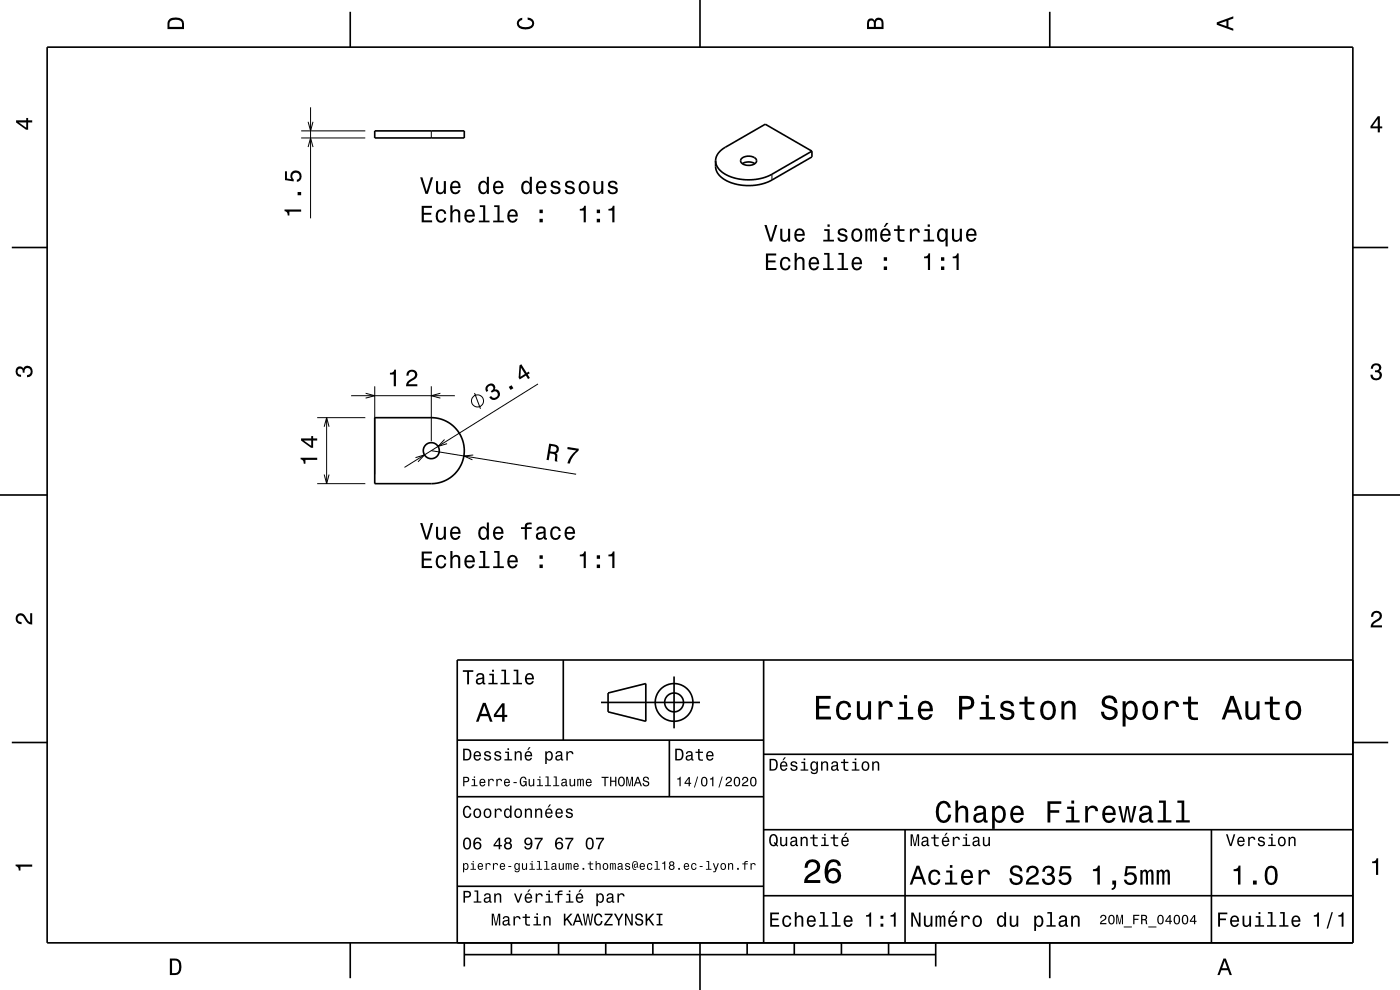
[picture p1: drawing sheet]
<svg xmlns="http://www.w3.org/2000/svg" width="297mm" height="210mm" viewBox="0 0 297 210" stroke-linecap="round" stroke-linejoin="round" font-family="sans-serif">
<g fill="none" stroke="#000" stroke-width=".21">
<path d="M63.9 29.3h13.6M63.9 27.8h13.6M65.4 25.8l.5 2 .5-2M65.4 31.2l.5-1.9 .5 1.9M65.9 22.8v23.5M91.5 27.8v1.5M163.8 37v1.2M67.3 88.6h10.2M68.8 90.5l.5-1.9 .5 1.9M69.3 88.6v14M74.5 83.9h22M77.6 83.4l1.9 .5-1.9 .6"/>
<path d="M79.5 81.9v18.7M88.1 97.1l2-.6-1.4 1.5M91.5 81.9v11.7M91.5 95.6l30.7 5M93.4 83.4l-1.9 .5 1.9 .6M94.3 93.2l-1.4 1.5 1.9-.6M100.4 96.5l-2 .2 1.8 .8M100.7 83.4l1.2 3.3M114.1 81.4l-28.3 17.7M67.3 102.6h10.2M68.8 100.7l.5 1.9 .5-1.9"/>
<circle cx="101.3" cy="85" r="1.28"/>
</g>
<g fill="none" stroke="#000" stroke-width=".35">
<path d="M10 10h277v190h-277zM74.3 2.5v7.5M148.5 0v10M222.7 2.5v7.5M79.5 27.8h19v1.5h-19zM157.3 33.7a2.19 2.19 0 0 1 3.2 .3 1.29 1.29 0 0 1-1.6 1.1 1.38 1.38 0 0 1-1.8-1.1zM157.5 34.7h.1a2.6 2.6 0 0 1 2.5 0M172.2 32.1v1.2l-8.4 4.9a10.4 10.4 0 0 1-11-.8l-.9-1.4-.1-1.9M172.2 32.1l-9.9-5.8-8.4 4.9a3.5 3.5 0 0 0-2.1 2.9M172.2 32.1l-8.4 4.9a10.4 10.4 0 0 1-11-.8l-.8-1.1-.2-1M2.5 52.5h7.5M287 52.5h7.5"/>
<path d="M79.5 88.6h12a7 7 0 0 1 7 7 7 7 0 0 1-7 7h-12zM0 105h10M287 105h10M119.5 140v17M162 140v60M287 140h-190v60M2.5 157.5h7.5M97 157h65M127.5 149h21M129 147l8-2v8l-8-2zM142 157v12M143 143.5v11"/>
<path d="M287 157.5h7.5M97 169h65M162 176h125M162 160h125M192 176v24M257 176v24M97 188h65M162 190h125M74.3 200v7.5M98.5 200v5M98.5 202.5h100M108.5 200v2.5"/>
<path d="M118.5 200v2.5M128.5 200v2.5M138.5 200v2.5M148.5 200v10M158.5 200v2.5M168.5 200v2.5M178.5 200v2.5M188.5 200v2.5M198.5 200v5M222.7 200v7.5"/>
<circle cx="91.5" cy="95.6" r="1.7"/>
<circle cx="143" cy="149" r="2"/>
<circle cx="143" cy="149" r="4"/>
</g>
<g fill="#000">
<path d="M36 4a2.18 2.18 0 0 0-.5 2.2h3.5v-1.2a1.43 1.43 0 0 0-1.7-1.3zM36.3 4.4a2.15 2.15 0 0 1 2.2 .3l.1 1h-2.6v-1z" fill-rule="evenodd"/>
<path d="M109.9 4.2l.9-.4v.4a.7 .7 0 0 0-.7 .5 .7 .7 0 0 0 .3 .8 1.7 1.7 0 0 0 2.5-.5 .9 .9 0 0 0-1-.8v-.5a1.24 1.24 0 0 1 1.4 1.1 1.24 1.24 0 0 1-1 1.4 2.22 2.22 0 0 1-2.5-.7l-.2-.5z" fill-rule="evenodd"/>
<path d="M184.2 4.2l-.3 .7v1.3h3.5v-1.3a.98 .98 0 0 0-.7-1.1 .98 .98 0 0 0-1.2 .6 .84 .84 0 0 0-1.3-.2zM184.5 4.5a.54 .54 0 0 1 .6-.1 .54 .54 0 0 1 .3 .6v.7h-1zM185.9 4.4a.62 .62 0 0 1 .8-.1 .62 .62 0 0 1 .3 .6v.8h-1.2z" fill-rule="evenodd"/>
<path d="M258.1 4.7v.6l3.5 1.2v-.4l-1-.4v-1.4l1-.4v-.4zM258.6 5l1.6-.5v1z" fill-rule="evenodd"/>
<path d="M3.4 25.5v.5l2.1 1.5h.5v-1.5h.8v-.5h-.8v-.5h-.4v.5zM4 26h1.6v1.1z" fill-rule="evenodd"/>
<path d="M89.1 37.6l1.2 3.5h.5l1.1-3.5h-.5l-.9 3-.9-3zM92.5 38.4v1.8a.89 .89 0 0 0 .6 1 .89 .89 0 0 0 1.1-.5v.4h.4v-2.7h-.5v1.6a.65 .65 0 0 1-.3 .8 .65 .65 0 0 1-.8-.4l-.1-2zM95.8 38.7a1.54 1.54 0 0 0 .8 2.5 1.06 1.06 0 0 0 1.1-.9h-.5l-.2 .4-.4 .1a.76 .76 0 0 1-.7-.9h1.8a1.17 1.17 0 0 0-.5-1.4 1.17 1.17 0 0 0-1.4 .2zM96.1 38.9a.66 .66 0 0 1 .8-.1 .66 .66 0 0 1 .3 .7h-1.3zM101.7 38.7a1.57 1.57 0 0 0 .8 2.5l.5-.1 .3-.4v.4h.4v-3.6h-.4v1.3a.89 .89 0 0 0-1.6-.1zM102.1 39a.62 .62 0 0 1 .7-.3 .62 .62 0 0 1 .4 .6 1.12 1.12 0 0 1-.6 1.5 1.19 1.19 0 0 1-.5-1.8zM104.9 38.7a1.54 1.54 0 0 0 .8 2.5 1.06 1.06 0 0 0 1.1-.9h-.5l-.2 .4-.4 .1a.76 .76 0 0 1-.7-.9h1.8a1.17 1.17 0 0 0-.5-1.4 1.17 1.17 0 0 0-1.4 .2zM105.2 38.9a.66 .66 0 0 1 .8-.1 .66 .66 0 0 1 .4 .7h-1.4zM110.8 38.7a1.57 1.57 0 0 0 .8 2.5l.5-.1 .3-.4v.4h.4v-3.6h-.4v1.3a.89 .89 0 0 0-1.6-.1zM111.2 39a.62 .62 0 0 1 .7-.3 .62 .62 0 0 1 .4 .6 1.12 1.12 0 0 1-.6 1.5 1.19 1.19 0 0 1-.5-1.8zM114 38.7a1.54 1.54 0 0 0 .8 2.5 1.06 1.06 0 0 0 1.1-.9h-.5l-.2 .4-.4 .1a.76 .76 0 0 1-.7-.9h1.8a1.17 1.17 0 0 0-.5-1.4 1.17 1.17 0 0 0-1.4 .2zM114.3 38.9a.66 .66 0 0 1 .8-.1 .66 .66 0 0 1 .4 .7h-1.4zM117.1 38.5a.75 .75 0 0 0-.2 .9 .75 .75 0 0 0 .7 .5l.9 .3a.63 .63 0 0 1-.6 .7 .63 .63 0 0 1-.7-.6h-.4a1.1 1.1 0 0 0 1 .9 1.1 1.1 0 0 0 1.1-.9 .78 .78 0 0 0-.8-.8l-.7-.2a.54 .54 0 0 1 .4-.7 .54 .54 0 0 1 .6 .5h.5a1.03 1.03 0 0 0-.7-.8 1.03 1.03 0 0 0-1.1 .2zM120.1 38.5a.75 .75 0 0 0-.2 .9 .75 .75 0 0 0 .7 .5l.9 .3a.63 .63 0 0 1-.6 .7 .63 .63 0 0 1-.7-.6h-.4a1.07 1.07 0 0 0 1.2 .9 1.07 1.07 0 0 0 .9-1.2l-.4-.4-1.1-.3a.54 .54 0 0 1 .4-.7 .54 .54 0 0 1 .7 .5h.4a1.03 1.03 0 0 0-.7-.8 1.03 1.03 0 0 0-1.1 .2zM123 38.7a1.53 1.53 0 0 0 .9 2.5 1.48 1.48 0 0 0 1.2-1.4 1.48 1.48 0 0 0-1.2-1.5l-.5 .1zM123.4 39a.67 .67 0 0 1 .7-.3 .67 .67 0 0 1 .5 .6 1.11 1.11 0 0 1-.7 1.5 1.17 1.17 0 0 1-.5-1.8zM125.9 38.4v1.8a.89 .89 0 0 0 .6 1 .89 .89 0 0 0 1.1-.5v.4h.4v-2.7h-.5v1.6a.65 .65 0 0 1-.3 .8 .65 .65 0 0 1-.8-.4l-.1-2zM129.2 38.5a.75 .75 0 0 0-.2 .9 .75 .75 0 0 0 .7 .5l.9 .3a.63 .63 0 0 1-.6 .7 .63 .63 0 0 1-.7-.6h-.4a1.07 1.07 0 0 0 1.2 .9 1.07 1.07 0 0 0 .9-1.2l-.4-.4-1.1-.3a.54 .54 0 0 1 .4-.7 .54 .54 0 0 1 .7 .5h.4a1.03 1.03 0 0 0-.7-.8 1.03 1.03 0 0 0-1.1 .2z" fill-rule="evenodd"/>
<path d="M292.3 24.7l-1.6 2.1v.4h1.6v.9h.4v-.9h.5v-.4h-.5v-2.1zM292.3 25.2v1.6h-1.1z" fill-rule="evenodd"/>
<path d="M60.4 44.4v.4a.77 .77 0 0 1 .6 .9h.4v-.8h2.5v-.5zM63.1 40.7v.7h.8v-.7zM60.5 36.3v1.9l1.8 .3v-.4a.79 .79 0 0 1-.2-1.2 .79 .79 0 0 1 1.2 0 .79 .79 0 0 1-.1 1.1l-.2 .1v.5a1.21 1.21 0 0 0 1-1.5 1.21 1.21 0 0 0-1.6-.8 1.21 1.21 0 0 0-.6 1.7l-.9-.1v-1.6z" fill-rule="evenodd"/>
<path d="M89.5 43.7v3.5h2.2v-.5h-1.8v-1.1h1.6v-.5h-1.6v-1h1.7v-.4zM92.7 44.7a1.53 1.53 0 0 0 .9 2.6 1.07 1.07 0 0 0 1.1-1.1h-.4a.67 .67 0 0 1-.7 .7 .67 .67 0 0 1-.7-.6 1.11 1.11 0 0 1 .7-1.5 .59 .59 0 0 1 .6 .6h.5a1.09 1.09 0 0 0-.8-1 1.09 1.09 0 0 0-1.2 .3zM95.5 43.5v3.7h.5v-1.6a.63 .63 0 0 1 .5-.8 .63 .63 0 0 1 .7 .7v1.7h.4v-1.8a.88 .88 0 0 0-.6-1 .88 .88 0 0 0-1 .5v-1.4zM98.8 44.7a1.54 1.54 0 0 0 .8 2.6 1.07 1.07 0 0 0 1.1-.9h-.4l-.3 .3-.3 .2a.76 .76 0 0 1-.7-1h1.7a1.16 1.16 0 0 0-.4-1.3 1.16 1.16 0 0 0-1.5 .1zM99.2 45a.66 .66 0 0 1 .8-.2 .66 .66 0 0 1 .3 .8h-1.3zM101.8 43.5v.4h.7v2.9h-.9v.4h2.2v-.4h-.9v-3.3zM104.8 43.5v.4h.7v2.9h-.9v.4h2.3v-.4h-.9v-3.3zM107.9 44.7a1.54 1.54 0 0 0 .8 2.6 1.06 1.06 0 0 0 1.1-.9h-.4l-.3 .3-.3 .2a.76 .76 0 0 1-.7-1h1.7a1.16 1.16 0 0 0-.4-1.3 1.16 1.16 0 0 0-1.5 .1zM108.3 45a.66 .66 0 0 1 .8-.2 .66 .66 0 0 1 .3 .8h-1.3zM114.5 46.4v.8h.7v-.8zM114.5 44.5v.7h.7v-.7z" fill-rule="evenodd"/>
<path d="M123 44.3v.4h.8v2.5h.5v-3.6h-.4a.77 .77 0 0 1-.9 .7zM126.6 46.4v.8h.7v-.8zM126.6 44.5v.7h.7v-.7zM129.1 44.3v.4h.8v2.5h.5v-3.6h-.4a.77 .77 0 0 1-.9 .7z" fill-rule="evenodd"/>
<path d="M162.5 53.8v3.5h2.2v-.4h-1.8v-1.2h1.6v-.5h-1.6v-1h1.8v-.4zM165.8 54.9a1.53 1.53 0 0 0 .8 2.5 1.05 1.05 0 0 0 1.1-1.1h-.4a.67 .67 0 0 1-.7 .7 .67 .67 0 0 1-.6-.6 1.11 1.11 0 0 1 .6-1.5 .59 .59 0 0 1 .7 .6h.4a1.09 1.09 0 0 0-.8-1 1.09 1.09 0 0 0-1.1 .4zM168.6 53.7v3.6h.4v-1.6a.63 .63 0 0 1 .5-.8 .63 .63 0 0 1 .7 .7v1.7h.5v-1.8a.88 .88 0 0 0-.6-1 .88 .88 0 0 0-1.1 .5v-1.3zM171.8 54.9a1.54 1.54 0 0 0 .8 2.5 1.05 1.05 0 0 0 1.1-.9h-.4l-.2 .4-.4 .1a.75 .75 0 0 1-.7-1h1.8a1.16 1.16 0 0 0-.5-1.3 1.16 1.16 0 0 0-1.5 .2zM172.2 55.1a.66 .66 0 0 1 .8-.2 .66 .66 0 0 1 .3 .8h-1.3zM174.8 53.7v.3h.7v2.9h-.9v.4h2.3v-.4h-.9v-3.2zM177.9 53.7v.3h.7v2.9h-.9v.4h2.2v-.4h-.9v-3.2zM181 54.9a1.54 1.54 0 0 0 .7 2.5 1.06 1.06 0 0 0 1.1-.9h-.4l-.2 .4-.4 .1a.75 .75 0 0 1-.7-1h1.8a1.16 1.16 0 0 0-.5-1.3 1.16 1.16 0 0 0-1.4 .2zM181.3 55.1a.66 .66 0 0 1 .8-.2 .66 .66 0 0 1 .3 .8h-1.3zM187.5 56.5v.8h.7v-.8zM187.5 54.6v.7h.7v-.7z" fill-rule="evenodd"/>
<path d="M162.2 47.7l1.1 3.5h.5l1.1-3.5h-.5l-.9 3-.9-3zM165.5 48.5v1.8a.89 .89 0 0 0 .6 1 .89 .89 0 0 0 1.1-.5v.4h.4v-2.7h-.4v1.6a.65 .65 0 0 1-.4 .8 .65 .65 0 0 1-.8-.3v-2.1zM168.8 48.8a1.54 1.54 0 0 0 .8 2.5 1.06 1.06 0 0 0 1.1-.8h-.4l-.3 .3-.3 .1a.76 .76 0 0 1-.7-.9h1.7a1.17 1.17 0 0 0-.5-1.4 1.17 1.17 0 0 0-1.4 .2zM169.2 49a.66 .66 0 0 1 .7-.1 .66 .66 0 0 1 .4 .7h-1.3zM174.9 48.6v.4h.7v1.9h-1v.3h2.3v-.3h-.9v-2.3zM175.5 47.6v.5h.5v-.5zM178 48.7a.75 .75 0 0 0-.3 .8 .75 .75 0 0 0 .8 .5l.8 .3a.63 .63 0 0 1-.6 .7 .63 .63 0 0 1-.6-.6h-.4a1.07 1.07 0 0 0 1.1 .9 1.07 1.07 0 0 0 1-1.2l-.5-.3-1-.4a.54 .54 0 0 1 .4-.7 .54 .54 0 0 1 .6 .5h.4a1.03 1.03 0 0 0-.7-.8 1.03 1.03 0 0 0-1 .3zM180.9 48.8a1.53 1.53 0 0 0 .9 2.5 1.48 1.48 0 0 0 1.1-1.4 1.48 1.48 0 0 0-1.1-1.5l-.5 .1zM181.2 49.1a.67 .67 0 0 1 .7-.3 .67 .67 0 0 1 .5 .6 1.11 1.11 0 0 1-.6 1.5 1.17 1.17 0 0 1-.6-1.8zM183.6 48.5v2.7h.4v-2.1l.2-.3h.3l.1 .3v2.1h.4v-2.1l.4-.3 .2 .1v.4v1.9h.4v-1.8a.69 .69 0 0 0-.5-1l-.5 .4-.2-.3-.3-.1-.5 .4v-.3zM188 47.3l-.5 .9h.3l.7-.9zM187 48.8a1.54 1.54 0 0 0 .8 2.5 1.05 1.05 0 0 0 1.1-.8h-.4l-.3 .3-.3 .1a.75 .75 0 0 1-.7-.9h1.8a1.16 1.16 0 0 0-.5-1.4 1.16 1.16 0 0 0-1.5 .2zM187.4 49a.66 .66 0 0 1 .8-.1 .66 .66 0 0 1 .3 .7h-1.3zM190.4 47.8v.8h-.7v.4h.7l.1 1.8a1.04 1.04 0 0 0 1.4 .5v-.4a.68 .68 0 0 1-1-.3v-1.6h1v-.4h-1v-.8zM193 48.5v2.7h.5v-1.5a.66 .66 0 0 1 .3-.8 .66 .66 0 0 1 .9 .2v.3h.4a.89 .89 0 0 0-.6-1 .89 .89 0 0 0-1.1 .6v-.5zM196.1 48.6v.4h.7v1.9h-.9v.3h2.3v-.3h-.9v-2.3zM196.8 47.6v.5h.5v-.5zM199.1 48.8a1.57 1.57 0 0 0 .7 2.5l.5-.1 .3-.4v1.5h.4v-3.8h-.4v.4l-.2-.2a.87 .87 0 0 0-1.3 .1zM199.4 49.1a.62 .62 0 0 1 .7-.3 .62 .62 0 0 1 .4 .6 1.11 1.11 0 0 1-.6 1.5 1.19 1.19 0 0 1-.5-1.8zM202 48.5v1.8a.89 .89 0 0 0 .6 1 .89 .89 0 0 0 1-.5v.4h.5v-2.7h-.5v1.6a.65 .65 0 0 1-.4 .8 .65 .65 0 0 1-.8-.3v-2.1zM205.2 48.8a1.54 1.54 0 0 0 .8 2.5 1.06 1.06 0 0 0 1.1-.8h-.4l-.2 .3-.4 .1a.75 .75 0 0 1-.7-.9h1.8a1.17 1.17 0 0 0-.5-1.4 1.17 1.17 0 0 0-1.5 .2zM205.6 49a.66 .66 0 0 1 .8-.1 .66 .66 0 0 1 .3 .7h-1.3z" fill-rule="evenodd"/>
<path d="M196 54.4v.4h.8v2.5h.5v-3.6h-.3a.77 .77 0 0 1-1 .7zM199.6 56.5v.8h.7v-.8zM199.6 54.6v.7h.7v-.7zM202.1 54.4v.4h.8v2.5h.5v-3.6h-.4a.77 .77 0 0 1-.9 .7z" fill-rule="evenodd"/>
<path d="M291.1 77.4a1.08 1.08 0 0 1 1.4-.2 1.08 1.08 0 0 1 .4 1.2l-.3 .3a1.06 1.06 0 0 1 .5 1.3 1.06 1.06 0 0 1-1.2 .7 1.1 1.1 0 0 1-1.2-1.2h.5a.71 .71 0 0 0 1 .8 .71 .71 0 0 0 .1-1.3h-.6v-.4a.61 .61 0 0 0 .8-.3 .61 .61 0 0 0-.2-.8 .61 .61 0 0 0-.9 .2l-.1 .5h-.5z" fill-rule="evenodd"/>
<path d="M3.6 78a.86 .86 0 0 1 1.4 .2 1.06 1.06 0 0 1 1.2-.6 1.06 1.06 0 0 1 .7 1.2 1.1 1.1 0 0 1-1.2 1.2v-.4a.71 .71 0 0 0 .8-1 .71 .71 0 0 0-1.3-.1v.6h-.4a.61 .61 0 0 0-.3-.8 .61 .61 0 0 0-.8 .2 .61 .61 0 0 0 .2 .8l.6 .2v.4a1.15 1.15 0 0 1-1.2-.6 1.15 1.15 0 0 1 .3-1.3z" fill-rule="evenodd"/>
<path d="M63.8 97.1v.3a.78 .78 0 0 1 .6 1h.4v-.8h2.5v-.5zM63.9 93v.5l2.1 1.5h.4v-1.5h.9v-.5h-.9v-.5h-.4v.5zM64.5 93.5h1.5v1.1z" fill-rule="evenodd"/>
<path d="M82.7 79.1v.3h.8v2.5h.5v-3.5h-.3a.77 .77 0 0 1-1 .7zM86.5 78.7l-.2 .4-.1 .6h.5a.71 .71 0 0 1 .5-.9 .71 .71 0 0 1 .8 .5 .71 .71 0 0 1-.5 .9 1.8 1.8 0 0 0-1.4 1.7h2.4v-.4h-1.9a2.2 2.2 0 0 1 1.5-1.2 1.13 1.13 0 0 0 .1-1.6 1.13 1.13 0 0 0-1.7 0z" fill-rule="evenodd"/>
<path d="M103.2 81.9a1.06 1.06 0 0 0 0 1.2l.4-.2a.62 .62 0 0 1-.2-.8 .62 .62 0 0 1 .9-.2 .62 .62 0 0 1 .2 .8l-.4 .3 .2 .3a.72 .72 0 0 1 1.1-.1 .72 .72 0 0 1 0 1 .72 .72 0 0 1-1 .1l-.2-.3-.4 .3a1.18 1.18 0 0 0 1.9 .2 1.18 1.18 0 0 0-.5-1.9h-.2a.9 .9 0 0 0-.3-1.1 .9 .9 0 0 0-1.2 .1zM107.9 82.1l.4 .6 .6-.3-.4-.7zM110.2 77.5l-.2 2.6 .3 .4 1.3-.8 .4 .7 .4-.2-.4-.8 .4-.2-.2-.4-.5 .3-1.1-1.8zM110.5 78l.9 1.3-1 .6z" fill-rule="evenodd"/>
<path d="M116.5 94.1l-.6 3.5h.5l.2-1.4a.85 .85 0 0 1 1.2 .7l-.1 .9 .6 .1-.1-1.5-.2-.3a.97 .97 0 0 0 .6-1 .97 .97 0 0 0-.9-.8zM116.9 94.6a1.07 1.07 0 0 1 1.2 .5 .6 .6 0 0 1-.2 .6 .6 .6 0 0 1-.7 .1l-.5-.1z" fill-rule="evenodd"/>
<path d="M120.4 94.8l2.4 .4-.1 .4a5.2 5.2 0 0 0-1.8 2.7h-.6a5.2 5.2 0 0 1 1.9-2.7l-1.8-.3z" fill-rule="evenodd"/>
<path d="M89.1 110.9l1.2 3.6h.5l1.1-3.6h-.5l-.9 3-.9-3zM92.5 111.7v1.8a.89 .89 0 0 0 .6 1 .89 .89 0 0 0 1.1-.5v.5h.4v-2.8h-.5v1.6a.65 .65 0 0 1-.3 .8 .65 .65 0 0 1-.8-.3l-.1-2.1zM95.8 112a1.54 1.54 0 0 0 .8 2.5 1.06 1.06 0 0 0 1.1-.8h-.5l-.2 .3-.4 .1a.75 .75 0 0 1-.7-.9h1.8a1.17 1.17 0 0 0-.5-1.3 1.17 1.17 0 0 0-1.4 .1zM96.1 112.2a.66 .66 0 0 1 .8-.1 .66 .66 0 0 1 .3 .8h-1.3zM101.7 112a1.57 1.57 0 0 0 .8 2.5l.5-.1 .3-.4v.5h.4v-3.7h-.4v1.4a.89 .89 0 0 0-1.6-.2zM102.1 112.3a.62 .62 0 0 1 .7-.2 .62 .62 0 0 1 .4 .5 1.11 1.11 0 0 1-.6 1.5 1.19 1.19 0 0 1-.5-1.8zM104.9 112a1.54 1.54 0 0 0 .8 2.5 1.06 1.06 0 0 0 1.1-.8h-.5l-.2 .3-.4 .1a.76 .76 0 0 1-.7-.9h1.8a1.17 1.17 0 0 0-.5-1.3 1.17 1.17 0 0 0-1.4 .1zM105.2 112.2a.66 .66 0 0 1 .8-.1 .66 .66 0 0 1 .4 .8h-1.4zM110.5 111.8v.4h.8v2.3h.5v-2.3h1v-.4h-1v-.3l.3-.3h.7v-.3a1.04 1.04 0 0 0-1.5 .7v.2zM114 111.9l-.2 .6h.4a.55 .55 0 0 1 .7-.5 .55 .55 0 0 1 .3 .8h-.2a1 1 0 0 0-1 .2 1 1 0 0 0-.3 1.1 .94 .94 0 0 0 1.7 0l.1 .3 .5 .1v-.4h-.2v-1.6a1.02 1.02 0 0 0-1.8-.6zM114.2 113.4l1.1-.3a.77 .77 0 0 1-.2 .8 .77 .77 0 0 1-.9 .1zM117 112a1.53 1.53 0 0 0 .9 2.5 1.06 1.06 0 0 0 1.1-1h-.5a.67 .67 0 0 1-.6 .7 .67 .67 0 0 1-.7-.6 1.12 1.12 0 0 1 .7-1.6 .6 .6 0 0 1 .6 .6h.5a1.09 1.09 0 0 0-.8-.9 1.09 1.09 0 0 0-1.2 .3zM120.1 112a1.54 1.54 0 0 0 .8 2.5 1.06 1.06 0 0 0 1-.8h-.4l-.2 .3-.4 .1a.75 .75 0 0 1-.7-.9h1.8a1.17 1.17 0 0 0-.5-1.3 1.17 1.17 0 0 0-1.4 .1zM120.4 112.2a.66 .66 0 0 1 .8-.1 .66 .66 0 0 1 .3 .8h-1.3z" fill-rule="evenodd"/>
<path d="M3.6 130.4a1.22 1.22 0 0 1 2 .7l.4 .6 .4 .3v-1.9h.4v2.4a1.8 1.8 0 0 1-1.7-1.4 .71 .71 0 0 0-.9-.5 .71 .71 0 0 0-.5 .8 .71 .71 0 0 0 .9 .5v.5a1.18 1.18 0 0 1-1.2-.7 1.18 1.18 0 0 1 .2-1.3z" fill-rule="evenodd"/>
<path d="M89.5 117v3.5h2.2v-.4h-1.8v-1.2h1.6v-.4h-1.6v-1.1h1.7v-.4zM92.7 118.1a1.53 1.53 0 0 0 .9 2.5 1.06 1.06 0 0 0 1.1-1.1h-.4a.67 .67 0 0 1-.7 .7 .67 .67 0 0 1-.7-.6 1.12 1.12 0 0 1 .7-1.5 .6 .6 0 0 1 .6 .6h.5a1.09 1.09 0 0 0-.8-1 1.09 1.09 0 0 0-1.2 .4zM95.5 116.9v3.6h.5v-1.6a.63 .63 0 0 1 .5-.8 .63 .63 0 0 1 .7 .7v1.7h.4v-1.8a.88 .88 0 0 0-.6-1 .88 .88 0 0 0-1 .5v-1.3zM98.8 118.1a1.54 1.54 0 0 0 .8 2.5 1.06 1.06 0 0 0 1.1-.9h-.4l-.3 .4-.3 .1a.76 .76 0 0 1-.7-.9h1.7a1.16 1.16 0 0 0-.4-1.4 1.16 1.16 0 0 0-1.5 .2zM99.2 118.3a.66 .66 0 0 1 .8-.1 .66 .66 0 0 1 .3 .7h-1.3zM101.8 116.9v.4h.7v2.8h-.9v.4h2.2v-.4h-.9v-3.2zM104.8 116.9v.4h.7v2.8h-.9v.4h2.3v-.4h-.9v-3.2zM107.9 118.1a1.54 1.54 0 0 0 .8 2.5 1.05 1.05 0 0 0 1.1-.9h-.4l-.3 .4-.3 .1a.75 .75 0 0 1-.7-.9h1.7a1.16 1.16 0 0 0-.4-1.4 1.16 1.16 0 0 0-1.5 .2zM108.3 118.3a.66 .66 0 0 1 .8-.1 .66 .66 0 0 1 .3 .7h-1.3zM114.5 119.7v.8h.7v-.8zM114.5 117.8v.7h.7v-.7z" fill-rule="evenodd"/>
<path d="M123 117.6v.4h.8v2.5h.5v-3.5h-.4a.77 .77 0 0 1-.9 .6zM126.6 119.7v.8h.7v-.8zM126.6 117.8v.7h.7v-.7zM129.1 117.6v.4h.8v2.5h.5v-3.5h-.4a.77 .77 0 0 1-.9 .6z" fill-rule="evenodd"/>
<path d="M291.2 129.9a1.18 1.18 0 0 1 1.9 .3 1.18 1.18 0 0 1-1 1.7l-.5 .3-.3 .5h1.9v.4h-2.4a1.8 1.8 0 0 1 1.4-1.8 .71 .71 0 0 0 .5-.8 .71 .71 0 0 0-.9-.5 .71 .71 0 0 0-.5 .8h-.4z" fill-rule="evenodd"/>
<path d="M98.2 158.8v2.5h.9a1.37 1.37 0 0 0 .7-2.2 1.56 1.56 0 0 0-1.6-.3zM98.6 159.1a.98 .98 0 0 1 1.1 .7 .98 .98 0 0 1-.6 1.2h-.5zM100.7 159.6a1.04 1.04 0 0 0-.2 1.2 1.04 1.04 0 0 0 1 .5l.5-.5h-.3l-.4 .3a.54 .54 0 0 1-.5-.7h1.3a.83 .83 0 0 0-.4-.9 .83 .83 0 0 0-1 .1zM100.9 159.7l.2-.1a.47 .47 0 0 1 .5 .1 .47 .47 0 0 1 .1 .5h-.9zM102.9 159.5l-.2 .1a.69 .69 0 0 0 .9 .9l.2 .1a.43 .43 0 0 1-.4 .5 .43 .43 0 0 1-.4-.4h-.3a.74 .74 0 0 0 .9 .7 .74 .74 0 0 0 .5-1l-1-.4a.38 .38 0 0 1 .3-.5 .38 .38 0 0 1 .4 .4h.3a.78 .78 0 0 0-1.2-.4zM105.1 159.5l-.2 .1a.69 .69 0 0 0 .9 .9l.2 .1a.43 .43 0 0 1-.4 .5 .43 .43 0 0 1-.5-.4h-.3a.74 .74 0 0 0 .9 .7 .74 .74 0 0 0 .5-1l-.9-.4a.38 .38 0 0 1 .3-.5 .38 .38 0 0 1 .4 .4h.3a.77 .77 0 0 0-1.2-.4zM107.2 159.4v.3h.5v1.3h-.7v.3h1.6v-.3h-.6v-1.6zM107.7 158.7v.4h.3v-.4zM109.2 159.4v1.9h.3v-1.1a.45 .45 0 0 1 .4-.6 .45 .45 0 0 1 .5 .5v1.2h.3v-1.3a.63 .63 0 0 0-.5-.7 .63 .63 0 0 0-.7 .4v-.3zM112.2 158.5l-.4 .6h.3l.5-.6zM111.5 159.6a1.04 1.04 0 0 0-.2 1.2 1.04 1.04 0 0 0 1.1 .5l.5-.5h-.3l-.5 .3a.54 .54 0 0 1-.5-.7h1.3a.83 .83 0 0 0-.4-.9 .83 .83 0 0 0-1 .1zM111.8 159.7l.1-.1a.48 .48 0 0 1 .5 .1 .48 .48 0 0 1 .2 .5h-1zM115.7 159.4v2.7h.3v-1.1a.66 .66 0 0 0 .7 .4 .66 .66 0 0 0 .5-.6 .91 .91 0 0 0 0-1.1 .91 .91 0 0 0-1-.3l-.2 .3v-.3zM116.1 159.8a.45 .45 0 0 1 .5-.2 .45 .45 0 0 1 .3 .4 .65 .65 0 0 1 .1 .8 .65 .65 0 0 1-.7 .2 .98 .98 0 0 1-.2-1.2zM118.1 159.5l-.2 .4h.3a.39 .39 0 0 1 .4-.3 .39 .39 0 0 1 .3 .5h-.1a.65 .65 0 0 0-1 .4 .65 .65 0 0 0 .6 .9l.6-.3 .1 .2h.4v-.2l-.2-.1v-1.1a.72 .72 0 0 0-.5-.6 .72 .72 0 0 0-.7 .2zM118.2 160.6l.8-.3a.55 .55 0 0 1-.2 .7 .55 .55 0 0 1-.6 0zM120.1 159.4v1.9h.4v-1.1a.47 .47 0 0 1 .2-.6 .47 .47 0 0 1 .6 .2v.2h.4a.64 .64 0 0 0-.5-.7 .64 .64 0 0 0-.8 .4v-.3z" fill-rule="evenodd"/>
<path d="M98.2 142.2v.3h.9v2.7h.4v-2.7h.9v-.3zM101.3 143l-.3 .5h.4a.47 .47 0 0 1 .5-.4 .47 .47 0 0 1 .4 .6l-.2 .1a.84 .84 0 0 0-1 .2 .84 .84 0 0 0 0 1.1 .9 .9 0 0 0 1.3-.2l.1 .2 .5 .1v-.3l-.3-.1v-1.3a.87 .87 0 0 0-.6-.7 .87 .87 0 0 0-.8 .2zM101.4 144.3l.9-.3a.66 .66 0 0 1-.1 .7 .66 .66 0 0 1-.8 .1zM103.8 142.9v.3h.6v1.6h-.8v.4h2v-.4h-.8v-1.9zM104.4 142.1v.4h.4v-.4zM106.4 142.1v.3h.6v2.4h-.8v.4h1.9v-.4h-.7v-2.7zM109 142.1v.3h.6v2.4h-.8v.4h1.9v-.4h-.7v-2.7zM111.6 143.1a1.32 1.32 0 0 0 .7 2.1 .9 .9 0 0 0 .9-.7h-.3l-.2 .3-.4 .1a.65 .65 0 0 1-.6-.8h1.6a1 1 0 0 0-.4-1.2 1 1 0 0 0-1.3 .2zM111.9 143.3a.57 .57 0 0 1 .7-.1 .57 .57 0 0 1 .3 .6h-1.2z" fill-rule="evenodd"/>
<path d="M102.4 149.1l-1.4 4h.5l.4-1.2h1.6l.4 1.2h.6l-1.5-4zM102.7 149.7l.7 1.7h-1.3zM106.5 149.2l-1.7 2.4v.5h1.7v1h.5v-1h.6v-.5h-.6v-2.4zM106.5 149.9v1.7h-1.3z" fill-rule="evenodd"/>
<path d="M143.2 158.8v2.5h.9a1.37 1.37 0 0 0 .7-2.2 1.56 1.56 0 0 0-1.6-.3zM143.6 159.1a.98 .98 0 0 1 1.1 .7 .98 .98 0 0 1-.6 1.2h-.5zM145.7 159.5l-.2 .4h.3a.39 .39 0 0 1 .5-.3 .39 .39 0 0 1 .3 .5h-.2a.65 .65 0 0 0-.9 .4 .65 .65 0 0 0 .5 .9l.7-.3v.2h.4v-.2l-.1-.1-.1-1.1a.73 .73 0 0 0-.4-.6 .73 .73 0 0 0-.8 .2zM145.8 160.6l.8-.3a.55 .55 0 0 1-.1 .7 .55 .55 0 0 1-.7 0zM148.1 158.9v.5h-.5v.3h.5v1.3a.75 .75 0 0 0 1 .4v-.3a.48 .48 0 0 1-.7-.3v-1.1h.7v-.3h-.7v-.5zM150 159.6a1.04 1.04 0 0 0-.2 1.2 1.04 1.04 0 0 0 1.1 .5l.5-.5h-.4l-.4 .3a.54 .54 0 0 1-.5-.7h1.3a.83 .83 0 0 0-.4-.9 .83 .83 0 0 0-1 .1zM150.3 159.7l.1-.1a.48 .48 0 0 1 .5 .1 .48 .48 0 0 1 .2 .5h-1z" fill-rule="evenodd"/>
<path d="M173.1 147.6v5h3.2v-.6h-2.5v-1.7h2.2v-.6h-2.2v-1.5h2.4v-.6zM177.8 149.2a2.59 2.59 0 0 0 .5 3.4 1.58 1.58 0 0 0 2.3-1.4h-.6a.95 .95 0 0 1-.9 1 .95 .95 0 0 1-1-.9 1.59 1.59 0 0 1 .9-2.1 .85 .85 0 0 1 .9 .8h.7a1.56 1.56 0 0 0-1.1-1.3 1.56 1.56 0 0 0-1.7 .5zM181.8 148.8v2.5a1.27 1.27 0 0 0 .9 1.4 1.27 1.27 0 0 0 1.5-.7v.6h.6v-3.8h-.6v2.2a.92 .92 0 0 1-.6 1.1 .92 .92 0 0 1-1.2-.4v-2.9zM186.4 148.8v3.8h.6v-2.2a.95 .95 0 0 1 .5-1.1 .95 .95 0 0 1 1.2 .3l.1 .4h.6a1.28 1.28 0 0 0-1-1.4 1.28 1.28 0 0 0-1.4 .8v-.6zM190.8 148.9v.5h1v2.7h-1.3v.5h3.2v-.5h-1.3v-3.2zM191.8 147.4v.8h.6v-.8zM195.1 149.2a2.62 2.62 0 0 0 .5 3.4 1.57 1.57 0 0 0 2.2-1.1h-.6l-.3 .5-.5 .2a1.08 1.08 0 0 1-1-1.3h2.5a1.66 1.66 0 0 0-.7-2 1.66 1.66 0 0 0-2.1 .3zM195.6 149.5a.94 .94 0 0 1 1.2-.2 .94 .94 0 0 1 .5 1h-1.9zM203.5 147.6v5h.6v-2.1h.8a1.47 1.47 0 0 0 1.8-1.2 1.47 1.47 0 0 0-1.5-1.7zM204.1 148.2a1.6 1.6 0 0 1 1.8 .5 .86 .86 0 0 1 0 .9 .86 .86 0 0 1-.9 .3h-.9zM208.1 148.9v.5h1v2.7h-1.3v.5h3.3v-.5h-1.3v-3.2zM209.1 147.4v.8h.7v-.8zM212.6 148.9a1.08 1.08 0 0 0-.3 1.2 1.08 1.08 0 0 0 1 .7l1.1 .4a.57 .57 0 0 1 .2 .6 .57 .57 0 0 1-.5 .4 .96 .96 0 0 1-1.4-.8h-.6a1.6 1.6 0 0 0 1.3 1.4 1.6 1.6 0 0 0 1.7-.8 1.13 1.13 0 0 0-1-1.6l-1.1-.3-.2-.4a.87 .87 0 0 1 .9-.5 .87 .87 0 0 1 .8 .6h.6a1.41 1.41 0 0 0-2.1-1.1zM217.4 147.8v1.1h-1.1v.5h1.1v2.6l.2 .4 .4 .3h1.4v-.5a.97 .97 0 0 1-1.4-.5v-2.3h1.4v-.5h-1.4v-1.1zM221.1 149.2a2.56 2.56 0 0 0 .5 3.4 1.72 1.72 0 0 0 1.8-.2 1.72 1.72 0 0 0 .6-1.7 1.7 1.7 0 0 0-.9-1.9 1.7 1.7 0 0 0-2 .4zM221.6 149.6a.96 .96 0 0 1 1-.4 .96 .96 0 0 1 .7 .8 1.59 1.59 0 0 1-1 2.2 1.19 1.19 0 0 1-1-1.5zM225.2 148.8v3.8h.6v-2.2a.97 .97 0 0 1 .5-1.1 .97 .97 0 0 1 1.1 .2l.1 .7v2.4h.7v-2.5a1.27 1.27 0 0 0-.9-1.4 1.27 1.27 0 0 0-1.5 .6v-.5zM234.1 147.9a1.38 1.38 0 0 0-.3 1.5 1.38 1.38 0 0 0 1.3 .9 1.25 1.25 0 0 1 1.4 .9 1.15 1.15 0 0 1-1.3 .9 1.15 1.15 0 0 1-1-1.1h-.7a1.8 1.8 0 0 0 1.7 1.8 1.8 1.8 0 0 0 1.9-1.6 1.46 1.46 0 0 0-1.5-1.4l-.6-.2a.83 .83 0 0 1-.5-1.1 .83 .83 0 0 1 1.2-.3l.5 .5 .1 .4h.7a1.67 1.67 0 0 0-1-1.6 1.67 1.67 0 0 0-1.9 .4zM238.2 148.8v5.3h.6v-2.1a1.32 1.32 0 0 0 1.4 .7 1.32 1.32 0 0 0 1.1-1.1 2.43 2.43 0 0 0-.8-2.8 1.21 1.21 0 0 0-1.7 .5v-.5zM239.1 149.6a.9 .9 0 0 1 .9-.4 .9 .9 0 0 1 .7 .8 1.61 1.61 0 0 1-.9 2.2 1.18 1.18 0 0 1-1-1.5zM242.8 149.2a2.56 2.56 0 0 0 .5 3.4 1.72 1.72 0 0 0 1.8-.2 1.72 1.72 0 0 0 .6-1.7 1.7 1.7 0 0 0-.9-1.9 1.7 1.7 0 0 0-2 .4zM243.3 149.6a.96 .96 0 0 1 1-.4 .96 .96 0 0 1 .7 .8 1.59 1.59 0 0 1-1 2.2 1.19 1.19 0 0 1-1-1.5zM247.1 148.8v3.8h.6v-2.2a.95 .95 0 0 1 .5-1.1 .95 .95 0 0 1 1.2 .3l.1 .4h.6a1.28 1.28 0 0 0-1-1.4 1.28 1.28 0 0 0-1.4 .8v-.6zM252 147.8v1.1h-1v.5h1l.1 2.6 .2 .4 .4 .3h1.4v-.5a.97 .97 0 0 1-1.4-.5v-2.3h1.4v-.5h-1.4v-1.1zM261 147.6l-1.8 5h.6l.6-1.4h2l.5 1.4h.7l-1.9-5zM261.4 148.3l.7 2.2h-1.5zM264.2 148.8v2.5a1.27 1.27 0 0 0 .9 1.4 1.27 1.27 0 0 0 1.5-.7v.6h.6v-3.8h-.6v2.2a.92 .92 0 0 1-.6 1.1 .92 .92 0 0 1-1.1-.4l-.1-2.9zM269.4 147.8v1.1h-1.1v.5h1.1v2.6l.2 .4 .4 .3 .7 .1 .8-.1v-.5a.97 .97 0 0 1-1.4-.5l-.1-2.3h1.5v-.5h-1.5v-1.1zM273.1 149.2a2.56 2.56 0 0 0 .6 3.4 1.72 1.72 0 0 0 1.8-.2 1.72 1.72 0 0 0 .6-1.7 1.7 1.7 0 0 0-.9-1.9 1.7 1.7 0 0 0-2.1 .4zM273.6 149.6a.96 .96 0 0 1 1-.4 .96 .96 0 0 1 .7 .8 1.59 1.59 0 0 1-.9 2.2 1.19 1.19 0 0 1-1.1-1.5z" fill-rule="evenodd"/>
<path d="M98.4 178a1.44 1.44 0 0 0 .7 2.2 1.45 1.45 0 0 0 .6-2.2 .79 .79 0 0 0-1.3 0zM98.8 178h.5a1.69 1.69 0 0 1 0 1.9h-.5a1.71 1.71 0 0 1 0-1.9zM100.8 177.8a1.72 1.72 0 0 0 .1 2.3 .83 .83 0 0 0 1.1-.2 .83 .83 0 0 0-.1-1.1 .83 .83 0 0 0-1.2 0 .74 .74 0 0 1 .6-.9l.3 .1 .2 .3h.3a.8 .8 0 0 0-.5-.6 .8 .8 0 0 0-.8 .1zM100.7 179.4a.55 .55 0 0 1 1.1 0 .55 .55 0 0 1-1.1 0zM105.8 177.7l-1.1 1.5v.3h1.1v.7h.3v-.7h.4v-.3h-.4v-1.5zM105.8 178.1v1.1h-.8zM107.2 177.8l-.2 .2a.57 .57 0 0 0 .3 .8 .78 .78 0 0 0-.1 1.2 .78 .78 0 0 0 1.1 0 .78 .78 0 0 0-.1-1.2 .68 .68 0 0 0 .2-1 .68 .68 0 0 0-1-.1zM107.2 179.5a.55 .55 0 0 1 1.1 0 .55 .55 0 0 1-1.1 0zM107.3 178.3a.45 .45 0 0 1 .9 0 .45 .45 0 0 1-.9 0zM111.4 177.9a.82 .82 0 0 0 0 1.2 .82 .82 0 0 0 1.2-.1 .73 .73 0 0 1-.6 .9l-.3-.1-.1-.3h-.4a.88 .88 0 0 0 1.1 .7 .88 .88 0 0 0 .6-1.1 1.01 1.01 0 0 0-.2-1.2 1.01 1.01 0 0 0-1.3 0zM111.6 178.5a.53 .53 0 0 1 1 0 .53 .53 0 0 1-1 0zM113.4 177.7v.3h1.4a3.7 3.7 0 0 0-1 2.2h.3a3.8 3.8 0 0 1 1-2.2v-.3zM118.1 177.8a1.71 1.71 0 0 0 .1 2.3 .83 .83 0 0 0 1.1-.2 .83 .83 0 0 0-.1-1.1 .83 .83 0 0 0-1.1 0 .74 .74 0 0 1 .6-.9l.3 .1 .1 .3h.4a.79 .79 0 0 0-.6-.6 .79 .79 0 0 0-.8 .1zM118.1 179.4a.53 .53 0 0 1 1 0 .53 .53 0 0 1-1 0zM119.9 177.7v.3h1.4a3.7 3.7 0 0 0-1 2.2h.3a3.8 3.8 0 0 1 1-2.2v-.3zM124.5 178a1.44 1.44 0 0 0 .6 2.2 1.45 1.45 0 0 0 .6-2.2 .79 .79 0 0 0-1.2 0zM124.9 178h.4a1.69 1.69 0 0 1 0 1.9h-.4a1.69 1.69 0 0 1 0-1.9zM126.4 177.7v.3h1.4a3.7 3.7 0 0 0-1 2.2h.3a3.8 3.8 0 0 1 1-2.2v-.3z" fill-rule="evenodd"/>
<path d="M98.3 164.8v2h.2v-.9a.68 .68 0 0 0 .9-.1 .68 .68 0 0 0 0-.9zM98.5 165h.4a.34 .34 0 0 1 .4 .4 .34 .34 0 0 1-.4 .3h-.4zM100.1 165.3v.2h.4v1.1h-.5v.2h1.3v-.2h-.5v-1.3zM100.5 164.7v.3h.3v-.3zM101.9 165.4a.83 .83 0 0 0-.2 .9 .83 .83 0 0 0 .9 .5l.4-.5-.8 .3-.2-.5h1v-.1a.64 .64 0 0 0-.4-.8 .64 .64 0 0 0-.7 .2zM102.1 165.5l.4-.1 .2 .5h-.7zM103.6 165.2v1.6h.2l.1-1.3 .5-.1 .1 .3h.3a.51 .51 0 0 0-.4-.5 .51 .51 0 0 0-.6 .3v-.3zM105.3 165.2v1.6h.3l.1-1.3 .4-.1 .2 .3h.2a.51 .51 0 0 0-.4-.5 .51 .51 0 0 0-.6 .3v-.3zM107.1 165.4a.83 .83 0 0 0-.2 .9 .83 .83 0 0 0 .9 .5l.4-.5-.8 .3-.2-.5h1v-.1a.64 .64 0 0 0-.4-.8 .64 .64 0 0 0-.7 .2zM107.3 165.5l.4-.1 .2 .5h-.7zM108.9 165.9v.2h.7v-.2zM110.5 165a1.08 1.08 0 0 0 .7 1.8l.3-.3 .1 .3h.1v-1.1h-.7v.2l.5 .1a.49 .49 0 0 1-.7 .5 .87 .87 0 0 1-.3-.9 .87 .87 0 0 1 .7-.6l.2 .4h.3a.68 .68 0 0 0-.5-.7 .68 .68 0 0 0-.7 .3zM112.1 165.2v1a.51 .51 0 0 0 .4 .6 .51 .51 0 0 0 .6-.3v.3h.2v-1.6h-.2v1.1l-.4 .3-.3-.2v-1.2zM114 165.3v.2h.4v1.1h-.5v.2h1.3v-.2h-.5v-1.3zM114.4 164.7v.3h.3v-.3zM115.7 164.7v.2h.4v1.7h-.5v.2h1.3v-.2h-.5v-1.9zM117.5 164.7v.2h.4v1.7h-.6v.2h1.3v-.2h-.5v-1.9zM119.3 165.3l-.2 .4h.2a.31 .31 0 0 1 .4-.3 .31 .31 0 0 1 .2 .4 .61 .61 0 0 0-.7 .2 .61 .61 0 0 0 0 .7 .61 .61 0 0 0 .8-.1l.1 .2h.3l-.2-.2v-1a.58 .58 0 0 0-.4-.4 .58 .58 0 0 0-.5 .1zM119.4 166.2l.6-.2v.2a.34 .34 0 0 1-.4 .4 .34 .34 0 0 1-.3-.4zM120.8 165.2v1a.51 .51 0 0 0 .4 .6 .51 .51 0 0 0 .6-.3v.3h.2v-1.6h-.2l-.1 1.1-.3 .3-.3-.2v-1.2zM122.5 165.2v1.6h.2v-1.2l.2-.2 .1 .2v1.2h.3v-1.2l.2-.2 .1 .3v1.1h.3l-.1-1.3-.1-.3h-.3l-.2 .2-.2-.2-.3 .2v-.2zM124.4 165.4a.83 .83 0 0 0-.1 .9 .83 .83 0 0 0 .8 .5l.4-.5-.8 .3-.2-.5h1v-.1a.64 .64 0 0 0-.3-.8 .64 .64 0 0 0-.8 .2zM124.6 165.5l.5-.1 .2 .5h-.8zM127.6 164.8v.2h.6v1.8h.3v-1.8h.6v-.2zM129.4 164.8v2h.3v-1h.8v1h.3v-2h-.3v.8h-.8v-.8zM131.3 165a1.16 1.16 0 0 0 .5 1.8 1.1 1.1 0 0 0 .8-1 1.1 1.1 0 0 0-.8-1.1zM131.6 165h.2a.94 .94 0 0 1 0 1.6 .97 .97 0 0 1-.2-1.6zM132.8 164.8v2h.3v-1.8l.3 1.8h.3l.4-1.8v1.8h.2v-2h-.4l-.3 1.7-.4-1.7zM135.2 164.8l-.8 2h.3l.2-.6h.8l.2 .6h.3l-.8-2zM135.3 165.1l.3 .8h-.6zM136.6 164.9a.62 .62 0 0 0-.1 .7 .62 .62 0 0 0 .7 .3 .37 .37 0 0 1 .2 .5 .37 .37 0 0 1-.5 .2l-.3-.5h-.3a.69 .69 0 0 0 .9 .8 .69 .69 0 0 0 .4-1.1l-.7-.2a.36 .36 0 0 1-.1-.6 .36 .36 0 0 1 .6 .2v.2h.3a.68 .68 0 0 0-.4-.6 .68 .68 0 0 0-.7 .1z" fill-rule="evenodd"/>
<path d="M98.4 171.2a1.45 1.45 0 0 0 .7 2.3 .94 .94 0 0 0 .9-1h-.3a.59 .59 0 0 1-.8 .7 1.31 1.31 0 0 1 .2-2l.3 .1 .2 .4h.4a.85 .85 0 0 0-.6-.8 .85 .85 0 0 0-1 .3zM100.6 171.7a1.04 1.04 0 0 0-.1 1.3 1.04 1.04 0 0 0 1.1 .5 1.04 1.04 0 0 0 .5-1.3 1.04 1.04 0 0 0-1.2-.7zM100.9 171.9a.48 .48 0 0 1 .5-.1 .48 .48 0 0 1 .3 .4 .66 .66 0 0 1 0 .7 .66 .66 0 0 1-.7 .3 .98 .98 0 0 1-.1-1.3zM102.8 171.7a1.04 1.04 0 0 0-.2 1.3 1.04 1.04 0 0 0 1.2 .5 1.04 1.04 0 0 0 .5-1.3 1.04 1.04 0 0 0-1.2-.7zM103 171.9a.48 .48 0 0 1 .5-.1 .48 .48 0 0 1 .4 .4 .66 .66 0 0 1 0 .7 .66 .66 0 0 1-.7 .3 .97 .97 0 0 1-.2-1.3zM105 171.5v2h.3v-1.1a.47 .47 0 0 1 .2-.6 .47 .47 0 0 1 .6 .2l.1 .1h.3a.64 .64 0 0 0-.5-.6 .64 .64 0 0 0-.7 .4v-.4zM107.1 171.7a1.06 1.06 0 0 0-.2 1.2 1.06 1.06 0 0 0 .9 .6l.4-.3v.3h.3v-2.6h-.3v.9a.63 .63 0 0 0-1.1-.1zM107.4 171.9a.44 .44 0 0 1 .4-.1 .44 .44 0 0 1 .4 .4 .65 .65 0 0 1 0 .7 .65 .65 0 0 1-.7 .3l-.2-.4zM109.3 171.7a1.04 1.04 0 0 0-.1 1.3 1.04 1.04 0 0 0 1.1 .5 1.04 1.04 0 0 0 .5-1.3 1.04 1.04 0 0 0-1.2-.7zM109.5 171.9a.48 .48 0 0 1 .6-.1 .48 .48 0 0 1 .3 .4 .66 .66 0 0 1 0 .7 .66 .66 0 0 1-.7 .3 .98 .98 0 0 1-.2-1.3zM111.4 171.5v2h.3v-1.1a.45 .45 0 0 1 .3-.7 .45 .45 0 0 1 .5 .6v1.2h.4v-1.3a.63 .63 0 0 0-.5-.7 .63 .63 0 0 0-.7 .3v-.3zM113.5 171.5v2h.3v-1.1a.45 .45 0 0 1 .3-.6 .45 .45 0 0 1 .6 .2v1.5h.3v-1.3a.63 .63 0 0 0-.4-.7 .63 .63 0 0 0-.8 .3v-.3zM116.5 170.7l-.3 .6h.2l.5-.6zM115.9 171.7a1.04 1.04 0 0 0-.2 1.2 1.04 1.04 0 0 0 1 .6l.5-.6h-.3l-.4 .4a.54 .54 0 0 1-.5-.7h1.2a.83 .83 0 0 0-.3-1 .83 .83 0 0 0-1 .1zM116.1 171.9l.2-.1a.47 .47 0 0 1 .4 .1 .47 .47 0 0 1 .2 .4h-.9zM118 171.7a1.04 1.04 0 0 0-.2 1.2 1.04 1.04 0 0 0 1.1 .6l.5-.6h-.3l-.5 .4a.53 .53 0 0 1-.5-.7h1.3a.83 .83 0 0 0-.3-1 .83 .83 0 0 0-1.1 .1zM118.3 171.9l.1-.1a.47 .47 0 0 1 .5 .1 .47 .47 0 0 1 .2 .4h-1zM120.2 171.6l-.1 .2a.69 .69 0 0 0 .8 .9l.3 .1a.43 .43 0 0 1-.4 .5 .43 .43 0 0 1-.5-.4h-.3a.74 .74 0 0 0 .9 .7 .74 .74 0 0 0 .5-1.1l-1-.3a.38 .38 0 0 1 .3-.5 .38 .38 0 0 1 .5 .3h.3a.77 .77 0 0 0-1.3-.4z" fill-rule="evenodd"/>
<path d="M143.7 165.1v.3h.4v1.4h.3v-2zM146.1 164.8l-.9 1.2v.3h.9v.5h.2v-.5h.3v-.3h-.3v-1.2zM146.1 165.2v.8h-.6zM147.9 164.7l-.7 2.3h.2l.7-2.3zM148.9 165a1.15 1.15 0 0 0 .5 1.8 1.16 1.16 0 0 0 .5-1.8 .63 .63 0 0 0-1 0zM149.2 165.1l.2-.1a.98 .98 0 0 1 0 1.6l-.2-.1-.2-.3v-.7zM150.6 165.1v.3h.5v1.4h.2v-2zM153.1 164.7l-.7 2.3h.2l.7-2.3zM154.1 164.9l-.2 .6h.3a.4 .4 0 0 1 .3-.5 .4 .4 0 0 1 .5 .3 .4 .4 0 0 1-.3 .5l-.2 .1a.93 .93 0 0 0-.6 .9h1.4v-.3h-1.1l.5-.4a.67 .67 0 0 0 .5-1 .67 .67 0 0 0-1.1-.2zM155.8 165a1.15 1.15 0 0 0 .5 1.8 1.16 1.16 0 0 0 .5-1.8 .63 .63 0 0 0-1 0zM156.1 165.1l.2-.1a.98 .98 0 0 1 0 1.6l-.2-.1-.2-.3v-.7zM157.6 164.9l-.2 .6h.3a.4 .4 0 0 1 .3-.5 .4 .4 0 0 1 .5 .3 .4 .4 0 0 1-.3 .5l-.2 .1a.94 .94 0 0 0-.6 .9h1.3v-.3h-1l.4-.4a.67 .67 0 0 0 .6-1 .67 .67 0 0 0-1.1-.2zM159.3 165a1.16 1.16 0 0 0 .5 1.8 1.16 1.16 0 0 0 .5-1.8 .63 .63 0 0 0-1 0zM159.6 165.1l.2-.1a.98 .98 0 0 1 0 1.6l-.2-.1-.2-.3v-.7z" fill-rule="evenodd"/>
<path d="M163.2 161v2.5h.9a1.37 1.37 0 0 0 .7-2.2 1.58 1.58 0 0 0-1.6-.3zM163.6 161.3a.98 .98 0 0 1 1.1 .7 .98 .98 0 0 1-.6 1.2h-.5zM166.4 160.7l-.4 .6h.2l.5-.6zM165.7 161.7a1.04 1.04 0 0 0-.2 1.2 1.04 1.04 0 0 0 1 .6l.5-.6h-.3l-.4 .4a.54 .54 0 0 1-.5-.7h1.3a.83 .83 0 0 0-.4-1 .83 .83 0 0 0-1 .1zM165.9 161.9l.2-.1a.48 .48 0 0 1 .5 .1 .48 .48 0 0 1 .1 .4h-.9zM167.9 161.6l-.2 .2a.68 .68 0 0 0 .9 .9l.2 .1a.43 .43 0 0 1-.4 .5 .43 .43 0 0 1-.4-.4h-.3a.74 .74 0 0 0 .9 .7 .74 .74 0 0 0 .5-1.1l-1-.3a.38 .38 0 0 1 .3-.5 .38 .38 0 0 1 .4 .4l.3-.1a.78 .78 0 0 0-1.2-.4zM170 161.6v.3h.5v1.3h-.7v.3h1.7v-.3h-.7v-1.6zM170.5 160.9v.3h.3v-.3zM172.1 161.7a1.06 1.06 0 0 0-.2 1.2 1.06 1.06 0 0 0 .9 .6l.4-.3a.52 .52 0 0 1-.2 .7 .52 .52 0 0 1-.7-.3h-.3a.78 .78 0 0 0 .9 .6 .78 .78 0 0 0 .6-.8v-1.9h-.3v.4l-.2-.3a.64 .64 0 0 0-.9 .1zM172.4 161.9a.45 .45 0 0 1 .4-.1 .45 .45 0 0 1 .4 .4 .65 .65 0 0 1 0 .7 .65 .65 0 0 1-.7 .3l-.2-.4zM174.2 161.5v2h.3v-1.1a.45 .45 0 0 1 .3-.6 .45 .45 0 0 1 .5 .2l.1 1.5h.3v-1.3a.63 .63 0 0 0-.5-.7 .63 .63 0 0 0-.7 .3v-.3zM176.6 161.6l-.2 .5h.3a.39 .39 0 0 1 .4-.4 .39 .39 0 0 1 .3 .6h-.1a.65 .65 0 0 0-1 .4 .65 .65 0 0 0 .6 .8l.6-.3 .1 .2 .4 .1-.2-.4v-1a.73 .73 0 0 0-1.2-.5zM176.7 162.7l.8-.2a.55 .55 0 0 1-.2 .6 .55 .55 0 0 1-.6 .1zM178.9 161v.6h-.5v.3h.5l.1 1.3a.75 .75 0 0 0 1 .3v-.3a.48 .48 0 0 1-.7-.2v-1.1h.7v-.3h-.7v-.6zM180.8 161.6v.3h.5v1.3h-.6v.3h1.6v-.3h-.6v-1.6zM181.3 160.9v.3h.4v-.3zM183 161.7a1.04 1.04 0 0 0-.2 1.3 1.04 1.04 0 0 0 1.2 .5 1.04 1.04 0 0 0 .4-1.3 1.04 1.04 0 0 0-1.2-.7zM183.2 161.9a.48 .48 0 0 1 .5-.1 .48 .48 0 0 1 .4 .4 .66 .66 0 0 1 0 .7 .66 .66 0 0 1-.7 .3 .98 .98 0 0 1-.2-1.3zM185 161.5v2h.3v-1.1a.45 .45 0 0 1 .3-.6 .45 .45 0 0 1 .6 .2v1.5h.3v-1.3a.63 .63 0 0 0-.4-.7 .63 .63 0 0 0-.8 .3v-.3z" fill-rule="evenodd"/>
<path d="M163.4 177.2a1.45 1.45 0 0 0 .7 2.3l.5-.2 .3 .3 .2-.2-.3-.3a1.53 1.53 0 0 0-.5-2.2l-.6 .1zM163.8 177.3l.3-.1a1.21 1.21 0 0 1 .5 1.7l-.3-.3-.2 .2 .3 .3a.45 .45 0 0 1-.7-.1 1.62 1.62 0 0 1 .1-1.7zM165.5 177.5v1.3a.63 .63 0 0 0 .4 .7 .63 .63 0 0 0 .8-.3v.3h.3v-2h-.3v1.2a.46 .46 0 0 1-.3 .5 .46 .46 0 0 1-.6-.2v-1.5zM167.9 177.6l-.2 .5h.3a.39 .39 0 0 1 .5-.4 .39 .39 0 0 1 .2 .6h-.1a.65 .65 0 0 0-.9 .4 .65 .65 0 0 0 .5 .8l.6-.3 .1 .2 .4 .1v-.3h-.2v-1.1a.73 .73 0 0 0-1.2-.5zM168 178.7l.8-.2a.55 .55 0 0 1-.2 .6 .55 .55 0 0 1-.6 .1zM169.8 177.5v2h.4v-1.1a.45 .45 0 0 1 .2-.6 .45 .45 0 0 1 .6 .2v1.5h.3v-1.3a.63 .63 0 0 0-.4-.7 .63 .63 0 0 0-.8 .3v-.3zM172.4 177v.6h-.5v.3h.5l.1 1.3a.75 .75 0 0 0 1 .3v-.3a.49 .49 0 0 1-.7-.2v-1.1h.7v-.3h-.7v-.6zM174.3 177.6v.3h.5v1.3h-.6v.3h1.6v-.3h-.6v-1.6zM174.8 176.9v.3h.4v-.3zM176.8 177v.6h-.6v.3h.6v1.3a.74 .74 0 0 0 1 .3v-.3a.49 .49 0 0 1-.7-.2v-1.1h.7v-.3h-.7v-.6zM179.4 176.7l-.4 .6h.2l.5-.6zM178.7 177.7a1.04 1.04 0 0 0-.2 1.2 1.04 1.04 0 0 0 1 .6l.5-.6h-.3l-.4 .4a.54 .54 0 0 1-.5-.7h1.3a.83 .83 0 0 0-.4-1 .83 .83 0 0 0-1 .1zM178.9 177.9l.2-.1a.48 .48 0 0 1 .5 .1 .48 .48 0 0 1 .1 .4h-.9z" fill-rule="evenodd"/>
<path d="M193.2 177v2.5h.3v-2.3l.4 2.3h.3l.5-2.3v2.3h.3v-2.5h-.5l-.4 2.2-.5-2.2zM195.7 177.6l-.2 .5h.3a.39 .39 0 0 1 .5-.4 .39 .39 0 0 1 .3 .6h-.2a.65 .65 0 0 0-.9 .4 .65 .65 0 0 0 .5 .8l.7-.3v.2l.4 .1v-.3h-.1l-.1-1.1a.73 .73 0 0 0-1.2-.5zM195.8 178.7l.8-.2a.55 .55 0 0 1-.1 .6 .55 .55 0 0 1-.7 .1zM198.1 177v.6h-.5v.3h.5v1.3a.74 .74 0 0 0 1 .3v-.3a.49 .49 0 0 1-.7-.2v-1.1h.7v-.3h-.7v-.6zM200.7 176.7l-.4 .6h.3l.5-.6zM200 177.7a1.04 1.04 0 0 0-.2 1.2 1.04 1.04 0 0 0 1.1 .6l.5-.6h-.4l-.4 .4a.54 .54 0 0 1-.5-.7h1.3a.83 .83 0 0 0-.4-1 .83 .83 0 0 0-1 .1zM200.3 177.9l.1-.1a.48 .48 0 0 1 .5 .1 .48 .48 0 0 1 .2 .4h-1zM202.1 177.5v2h.3v-1.1a.47 .47 0 0 1 .3-.6 .47 .47 0 0 1 .6 .2v.1h.3a.64 .64 0 0 0-.4-.6 .64 .64 0 0 0-.8 .4v-.4zM204.3 177.6v.3h.5v1.3h-.6v.3h1.6v-.3h-.6v-1.6zM204.8 176.9v.3h.4v-.3zM206.6 177.6l-.2 .5h.3a.39 .39 0 0 1 .4-.4 .39 .39 0 0 1 .3 .6h-.1a.65 .65 0 0 0-1 .4 .65 .65 0 0 0 .6 .8l.6-.3 .1 .2 .4 .1v-.3h-.2v-1.1a.72 .72 0 0 0-.5-.6 .72 .72 0 0 0-.7 .1zM206.7 178.7l.8-.2a.55 .55 0 0 1-.2 .6 .55 .55 0 0 1-.6 .1zM208.5 177.5v1.3a.63 .63 0 0 0 .5 .7 .63 .63 0 0 0 .7-.3v.3h.3v-2h-.3v1.2a.46 .46 0 0 1-.3 .5 .46 .46 0 0 1-.6-.2v-1.5z" fill-rule="evenodd"/>
<path d="M199 170.5a3.6 3.6 0 0 0 0 3.5 1.59 1.59 0 0 0 1.8 .5 1.59 1.59 0 0 0 1-1.7h-.6a1.06 1.06 0 0 1-1.4 1.1 2.68 2.68 0 0 1 0-3.4 .92 .92 0 0 1 1.3 .8h.6a1.53 1.53 0 0 0-1-1.4 1.53 1.53 0 0 0-1.7 .6zM202.7 169.8v4.7h.6v-2a.82 .82 0 0 1 .5-1 .82 .82 0 0 1 1 .4v2.6h.6v-2.3a1.13 1.13 0 0 0-.8-1.3 1.13 1.13 0 0 0-1.3 .6v-1.7zM207 171.2l-.4 .8h.5a.71 .71 0 0 1 .9-.7 .71 .71 0 0 1 .5 1l-.3 .1a1.47 1.47 0 0 0-1.7 1.2 .94 .94 0 0 0 1 1l.6-.2 .6-.4 .1 .4 .7 .1v-.5h-.3v-2.1a1.31 1.31 0 0 0-2.2-.7zM207.2 173.1l1.4-.4a.99 .99 0 0 1-.3 1.1 .99 .99 0 0 1-1.1 .1l-.1-.4zM210.5 171v4.8h.5v-1.9a1.19 1.19 0 0 0 1.3 .7 1.19 1.19 0 0 0 1-1.1 1.94 1.94 0 0 0-1.3-2.6 1.06 1.06 0 0 0-1 .6v-.5zM211.3 171.7a.81 .81 0 0 1 .9-.3 .81 .81 0 0 1 .5 .7 1.45 1.45 0 0 1-.8 2 1.52 1.52 0 0 1-.6-2.4zM214.7 171.4a1.98 1.98 0 0 0 1 3.2 1.36 1.36 0 0 0 1.4-1.1h-.5l-.3 .4-.5 .2a.97 .97 0 0 1-.9-1.2h2.3a1.5 1.5 0 0 0-.6-1.8 1.5 1.5 0 0 0-1.9 .3zM215.1 171.6a.85 .85 0 0 1 1.1-.1 .85 .85 0 0 1 .4 .9h-1.7zM222.2 170v4.5h.6v-2.1h1.9v-.5h-1.9v-1.4h2.3v-.5zM226.4 171.1v.5h.9v2.4h-1.2v.5h2.9v-.5h-1.1v-2.9zM227.3 169.8v.7h.6v-.7zM230.2 171v3.5h.6v-2a.85 .85 0 0 1 .5-1 .85 .85 0 0 1 1 .3l.1 .3h.5a1.15 1.15 0 0 0-.8-1.2 1.15 1.15 0 0 0-1.4 .7v-.6zM234.2 171.4a1.98 1.98 0 0 0 1 3.2 1.36 1.36 0 0 0 1.4-1.1h-.5l-.3 .4-.5 .2a.97 .97 0 0 1-.9-1.2h2.3a1.5 1.5 0 0 0-.6-1.8 1.5 1.5 0 0 0-1.9 .3zM234.7 171.6a.85 .85 0 0 1 1-.1 .85 .85 0 0 1 .4 .9h-1.7zM237.2 171l.9 3.5h.5l.6-3 .5 3h.5l.9-3.5h-.6l-.5 2.9-.6-2.9h-.5l-.5 2.9-.6-2.9zM242.1 171.2l-.3 .3v.5h.5a.71 .71 0 0 1 .8-.7 .71 .71 0 0 1 .5 1l-.2 .1a1.46 1.46 0 0 0-1.8 1.2 .93 .93 0 0 0 1.1 1l.6-.2 .5-.4 .1 .4 .7 .1v-.5h-.3v-2.1a1.31 1.31 0 0 0-2.2-.7zM242.3 173.1l1.4-.4a.99 .99 0 0 1-.2 1.1 .99 .99 0 0 1-1.2 .1l-.1-.4zM245.9 169.8v.5h.9v3.7h-1.2v.5h2.9v-.5h-1.2v-4.2zM249.8 169.8v.5h.9v3.7h-1.2v.5h2.9v-.5h-1.2v-4.2z" fill-rule="evenodd"/>
<path d="M260.1 177l.8 2.5h.4l.8-2.5h-.4l-.6 2.1-.7-2.1zM262.7 177.7a1.04 1.04 0 0 0-.2 1.2 1.04 1.04 0 0 0 1 .6l.5-.6h-.3l-.4 .4a.54 .54 0 0 1-.5-.7h1.3a.83 .83 0 0 0-.4-1 .83 .83 0 0 0-1 .1zM262.9 177.9l.2-.1a.48 .48 0 0 1 .5 .1 .48 .48 0 0 1 .1 .4h-.9zM264.8 177.5v2h.3v-1.1a.47 .47 0 0 1 .3-.6 .47 .47 0 0 1 .6 .2v.1h.3a.64 .64 0 0 0-.5-.6 .64 .64 0 0 0-.7 .4v-.4zM267 177.6l-.1 .2a.69 .69 0 0 0 .9 .9l.2 .1a.43 .43 0 0 1-.4 .5 .43 .43 0 0 1-.5-.4h-.3a.74 .74 0 0 0 .9 .7 .74 .74 0 0 0 .5-1.1l-.9-.3a.38 .38 0 0 1 .3-.5 .38 .38 0 0 1 .4 .4l.3-.1a.78 .78 0 0 0-1.3-.4zM269.2 177.6v.3h.5v1.3h-.7v.3h1.6v-.3h-.6v-1.6zM269.7 176.9v.3h.3v-.3zM271.3 177.7a1.04 1.04 0 0 0-.1 1.3 1.04 1.04 0 0 0 1.1 .5 1.04 1.04 0 0 0 .5-1.3 1.04 1.04 0 0 0-1.2-.7zM271.5 177.9a.48 .48 0 0 1 .6-.1 .48 .48 0 0 1 .3 .4 .67 .67 0 0 1 0 .7 .67 .67 0 0 1-.7 .3 .98 .98 0 0 1-.2-1.3zM273.3 177.5v2h.4v-1.1a.45 .45 0 0 1 .3-.7 .45 .45 0 0 1 .5 .6v1.2h.4v-1.3a.63 .63 0 0 0-.5-.7 .63 .63 0 0 0-.7 .3v-.3z" fill-rule="evenodd"/>
<path d="M3.3 183.4h3.5v.4h-2.5v.9h-.3a.77 .77 0 0 0-.7-1z" fill-rule="evenodd"/>
<path d="M98.3 189v2.5h.4v-1.1a.96 .96 0 0 0 1.2-.7 .67 .67 0 0 0-.7-.7zM98.7 189.3h.4a.43 .43 0 0 1 .5 .4 .43 .43 0 0 1-.5 .4h-.4zM100.6 188.9v.3h.5v2h-.6v.3h1.6v-.3h-.6v-2.3zM102.9 189.6l-.2 .5h.3a.39 .39 0 0 1 .5-.4 .39 .39 0 0 1 .2 .6h-.1a.65 .65 0 0 0-.9 .4 .65 .65 0 0 0 .5 .8l.6-.3 .1 .2 .4 .1v-.3h-.2v-1.1a.73 .73 0 0 0-1.2-.5zM103 190.7l.8-.2a.55 .55 0 0 1-.2 .6 .55 .55 0 0 1-.6 .1zM104.8 189.5v2h.4v-1.1a.45 .45 0 0 1 .2-.6 .45 .45 0 0 1 .6 .2v1.5h.3v-1.3a.63 .63 0 0 0-.4-.7 .63 .63 0 0 0-.8 .3v-.3zM109 189.5l.8 2h.3l.7-2h-.3l-.6 1.6-.5-1.6zM112.2 188.7l-.4 .6h.3l.5-.6zM111.5 189.7a1.04 1.04 0 0 0-.2 1.2 1.04 1.04 0 0 0 1.1 .6l.5-.6h-.3l-.5 .4a.54 .54 0 0 1-.5-.7h1.3a.83 .83 0 0 0-.4-1 .83 .83 0 0 0-1 .1zM111.8 189.9l.1-.1a.48 .48 0 0 1 .5 .1 .48 .48 0 0 1 .2 .4h-1zM113.6 189.5v2h.4v-1.1a.47 .47 0 0 1 .2-.6 .47 .47 0 0 1 .6 .2v.1h.4a.64 .64 0 0 0-.5-.6 .64 .64 0 0 0-.8 .4v-.4zM115.8 189.6v.3h.5v1.3h-.6v.3h1.6v-.3h-.6v-1.6zM116.3 188.9v.3h.4v-.3zM117.7 189.6v.3h.6v1.6h.3v-1.6h.7v-.3h-.7v-.3l.7-.1v-.3a.68 .68 0 0 0-.7 0 .68 .68 0 0 0-.3 .7zM120.2 189.6v.3h.5v1.3h-.7v.3h1.6v-.3h-.6v-1.6zM120.7 188.9v.3h.3v-.3zM123 188.7l-.3 .6h.2l.5-.6zM122.4 189.7a1.04 1.04 0 0 0-.2 1.2 1.04 1.04 0 0 0 1 .6l.5-.6h-.3l-.4 .4a.54 .54 0 0 1-.5-.7h1.2a.83 .83 0 0 0-.3-1 .83 .83 0 0 0-1 .1zM122.6 189.9l.2-.1a.48 .48 0 0 1 .5 .1 .48 .48 0 0 1 .1 .4h-.9zM126.5 189.5v2.7h.3v-1a.66 .66 0 0 0 .7 .3 .66 .66 0 0 0 .6-.6 .91 .91 0 0 0 0-1 .91 .91 0 0 0-1-.3l-.3 .2v-.3zM127 189.9a.45 .45 0 0 1 .5-.1 .45 .45 0 0 1 .3 .4v.3a.6 .6 0 0 1-.5 .8 .85 .85 0 0 1-.3-1.4zM128.9 189.6l-.2 .5h.3a.39 .39 0 0 1 .5-.4 .39 .39 0 0 1 .3 .6h-.2a.65 .65 0 0 0-.9 .4 .65 .65 0 0 0 .5 .8l.6-.3 .1 .2 .4 .1v-.3h-.2v-1.1a.73 .73 0 0 0-1.2-.5zM129 190.7l.8-.2a.55 .55 0 0 1-.1 .6 .55 .55 0 0 1-.7 .1zM131 189.5v2h.3v-1.1a.47 .47 0 0 1 .3-.6 .47 .47 0 0 1 .6 .2v.1h.3a.64 .64 0 0 0-.5-.6 .64 .64 0 0 0-.7 .4v-.4z" fill-rule="evenodd"/>
<path d="M98.2 183.1v1.9h.3v-.7v.1a.48 .48 0 0 0 .5 .1 .48 .48 0 0 0 .4-.4 .65 .65 0 0 0-.1-.7 .65 .65 0 0 0-.7-.3l-.1 .2v-.2zM98.6 183.4l.1-.1a.5 .5 0 0 1 .5 .5 .5 .5 0 0 1-.5 .5l-.2-.3zM99.9 183.2v.1h.4v1h-.5v.2h1.2v-.2h-.5v-1.1zM100.3 182.6v.3h.2v-.3zM101.5 183.3l-.1 .2a.65 .65 0 0 0 .1 .9 .65 .65 0 0 0 .9-.1l.1-.2h-.3a.35 .35 0 0 1-.4 .2 .35 .35 0 0 1-.2-.4l.9-.1a.58 .58 0 0 0-.3-.7 .58 .58 0 0 0-.7 .2zM101.7 183.4l.3-.1 .2 .4h-.6zM103 183.1v1.4h.2l.1-1.1 .4-.1 .2 .2h.2a.46 .46 0 0 0-.4-.4 .46 .46 0 0 0-.5 .2v-.2zM104.6 183.1v1.4h.2l.1-1.1 .4-.1 .1 .2h.3a.46 .46 0 0 0-.4-.4 .46 .46 0 0 0-.5 .2v-.2zM106.2 183.3l-.1 .2a.65 .65 0 0 0 .1 .9 .65 .65 0 0 0 .9-.1v-.2l-.6 .2-.3-.4 1-.1a.58 .58 0 0 0-.3-.7 .58 .58 0 0 0-.7 .2zM106.3 183.4l.4-.1 .2 .4h-.7zM107.8 183.7v.2h.7v-.2zM109.2 183.3l-.1 .2a.66 .66 0 0 0 0 .7 .66 .66 0 0 0 .8 .3l.1-.2a.38 .38 0 0 1-.1 .5 .38 .38 0 0 1-.5-.2h-.3a.56 .56 0 0 0 .7 .5 .56 .56 0 0 0 .5-.7v-1.3h-.3v.2l-.4-.2zM109.4 183.4l.1-.1a.5 .5 0 0 1 .5 .5 .5 .5 0 0 1-.5 .5l-.2-.3zM110.7 183.1v.9a.46 .46 0 0 0 .3 .5 .46 .46 0 0 0 .6-.2v.2h.2v-1.4h-.2v1l-.4 .2-.2-.1v-1.1zM112.4 183.2v.1h.4v1h-.5v.2h1.2v-.2h-.5v-1.1zM112.8 182.6v.3h.2v-.3zM114 182.6v.2h.3v1.5h-.5v.2h1.2v-.2h-.5v-1.7zM115.5 182.6v.2h.4v1.5h-.5v.2h1.2v-.2h-.5v-1.7zM117.1 183.2l-.1 .3h.2a.28 .28 0 0 1 .3-.3 .28 .28 0 0 1 .2 .4 .52 .52 0 0 0-.6 .2 .52 .52 0 0 0 .1 .7l.6-.2 .1 .2h.2l-.1-1a.52 .52 0 0 0-.9-.3zM117.2 184l.6-.2v.2a.31 .31 0 0 1-.3 .4 .31 .31 0 0 1-.3-.4zM118.5 183.1v.9a.46 .46 0 0 0 .4 .5 .46 .46 0 0 0 .5-.2v.2h.2v-1.4h-.2v1l-.4 .2-.2-.1v-1.1zM120 183.1v1.4h.2v-1.1l.2-.2 .1 .2v1.1h.2l.1-1.1 .1-.2 .2 1.3h.2l-.2-1.4-.4 .2-.2-.2-.3 .2v-.2zM121.8 183.3l-.1 .2a.65 .65 0 0 0 .1 .9 .65 .65 0 0 0 .9-.1l.1-.2-.7 .2-.2-.4 .9-.1a.58 .58 0 0 0-.3-.7 .58 .58 0 0 0-.7 .2zM122 183.4l.3-.1 .2 .4h-.6zM123.6 184.1v.4h.3v-.4zM125.1 182.7v.5h-.4v.1h.4v1a.54 .54 0 0 0 .7 .2v-.2h-.4l-.1-.3v-.7h.5v-.1h-.5v-.5zM126.3 182.6v1.9h.3v-1l.3-.2 .3 .2v1h.2v-.9a.45 .45 0 0 0-.3-.5 .45 .45 0 0 0-.5 .2v-.7zM128 183.3a.71 .71 0 0 0-.1 .9 .71 .71 0 0 0 1 .2 .71 .71 0 0 0 .1-1 .71 .71 0 0 0-1-.1zM128.2 183.4l.1-.1a.51 .51 0 0 1 .5 .5 .51 .51 0 0 1-.5 .5l-.2-.3zM129.4 183.1v1.4h.2v-1.1l.2-.2 .1 1.3h.2v-1.1l.2-.2 .1 1.3h.2v-1.3l-.2-.1-.3 .2-.3-.2-.2 .2v-.2zM131.2 183.2l-.2 .3h.3a.28 .28 0 0 1 .3-.3 .28 .28 0 0 1 .2 .4 .52 .52 0 0 0-.7 .2 .52 .52 0 0 0 .1 .7l.7-.2v.2h.3l-.1-1a.52 .52 0 0 0-.4-.4 .52 .52 0 0 0-.5 .1zM131.3 184l.5-.2v.2a.31 .31 0 0 1-.3 .4 .31 .31 0 0 1-.3-.4zM132.7 183.2l-.1 .3 .1 .2 .7 .3a.31 .31 0 0 1-.2 .4 .31 .31 0 0 1-.4-.3h-.2a.51 .51 0 0 0 .7 .5 .51 .51 0 0 0 .2-.9l-.6-.1a.27 .27 0 0 1 .2-.4 .27 .27 0 0 1 .3 .3h.3l-.4-.4zM134.3 182.8a1.36 1.36 0 0 0 .1 1.7h.6v-.2a.44 .44 0 0 1-.7-.4v-.3a.6 .6 0 0 1 .4-.8l.4 .3a.54 .54 0 0 0-.6 .3 .54 .54 0 0 0 .1 .7l.6-.2v.1h.2v-.1a.93 .93 0 0 0-.8-1.2zM134.7 183.5l.4-.2-.1 .5-.3 .1zM135.8 183.3l-.1 .2a.65 .65 0 0 0 .1 .9 .65 .65 0 0 0 .9-.1l.1-.2-.7 .2-.2-.4 .9-.1a.58 .58 0 0 0-.3-.7 .58 .58 0 0 0-.7 .2zM136 183.4l.4-.1 .2 .4h-.7zM137.4 183.3a.71 .71 0 0 0-.1 .9 .71 .71 0 0 0 .9 .2l.2-.4h-.2l-.2 .3a.52 .52 0 0 1-.5-.5 .52 .52 0 0 1 .5-.5l.2 .3h.2a.56 .56 0 0 0-.4-.5 .56 .56 0 0 0-.6 .2zM138.9 182.6v.2h.4v1.5h-.5v.2h1.2v-.2h-.5v-1.7zM140.5 183v.2h.4v1.3h.2v-1.8zM142.1 182.8l-.1 .5 .2 .2a.56 .56 0 0 0-.1 .9 .56 .56 0 0 0 .8 0 .56 .56 0 0 0-.1-.9 .52 .52 0 0 0 .1-.8 .52 .52 0 0 0-.8 .1zM142.1 184a.4 .4 0 0 1 .8 0 .4 .4 0 0 1-.8 0zM142.2 183.2a.3 .3 0 0 1 .6 0 .3 .3 0 0 1-.6 0zM143.9 184.1v.4h.3v-.4zM145.2 183.3a.71 .71 0 0 0-.1 .9 .71 .71 0 0 0 .9 .2l.2-.3h-.3a.35 .35 0 0 1-.4 .2 .35 .35 0 0 1-.2-.4l.9-.1a.58 .58 0 0 0-.3-.7 .58 .58 0 0 0-.7 .2zM145.4 183.4l.4-.1 .2 .4h-.7zM146.8 183.3a.71 .71 0 0 0-.2 .9 .71 .71 0 0 0 1 .2l.2-.4h-.3l-.2 .3a.52 .52 0 0 1-.5-.5 .52 .52 0 0 1 .5-.5l.2 .3h.3a.56 .56 0 0 0-.4-.5 .56 .56 0 0 0-.6 .2zM148.4 183.7v.2h.7v-.2zM149.9 182.6v.2h.3v1.5h-.4v.2h1.1v-.2h-.4v-1.7zM151.2 183.1l.6 1.5-.2 .2h-.3v.2h.4l.8-1.9h-.2l-.4 1.2-.4-1.2zM153 183.3a.71 .71 0 0 0-.1 .9 .71 .71 0 0 0 1 .2 .71 .71 0 0 0 .1-1 .71 .71 0 0 0-1-.1zM153.2 183.4l.1-.1a.51 .51 0 0 1 .5 .5 .51 .51 0 0 1-.5 .5l-.2-.3zM154.5 183.1v1.4h.2v-.8a.33 .33 0 0 1 .3-.4 .33 .33 0 0 1 .3 .3v.9h.2v-.9a.46 .46 0 0 0-.3-.5 .46 .46 0 0 0-.5 .2v-.2zM156.4 184.1v.4h.3v-.4zM157.5 183.2v.1h.4v1.2h.2v-1.2h.5v-.1h-.5v-.2l.5-.2v-.1h-.4l-.3 .2v.3zM159.2 183.1v1.4h.3v-1.1l.4-.1 .2 .2h.2a.46 .46 0 0 0-.3-.4 .46 .46 0 0 0-.6 .2v-.2z" fill-rule="evenodd"/>
<path d="M104.3 193.8v2.5h.3v-2.3l.5 2.3h.3l.4-2.3v2.3h.3v-2.5h-.4l-.5 2.2-.4-2.2zM106.8 194.5l-.1 .4h.2a.39 .39 0 0 1 .5-.3 .39 .39 0 0 1 .3 .5h-.2a.65 .65 0 0 0-.9 .4 .65 .65 0 0 0 .6 .9l.6-.3 .1 .2h.4v-.2l-.2-.1v-1.1a.73 .73 0 0 0-1.3-.4zM107 195.6l.8-.3a.55 .55 0 0 1-.2 .7 .55 .55 0 0 1-.6 0zM108.9 194.4v1.9h.3v-1.1a.47 .47 0 0 1 .3-.6 .47 .47 0 0 1 .6 .2v.2h.3a.64 .64 0 0 0-.5-.7 .64 .64 0 0 0-.7 .4v-.3zM111.4 193.9v.5h-.5v.3h.5v1.3a.75 .75 0 0 0 1 .4v-.3l-.6-.1-.1-.4v-.9h.7v-.3h-.7v-.5zM113.3 194.4v.3h.5v1.3h-.7v.3h1.7v-.3h-.7v-1.6zM113.8 193.7v.4h.3v-.4zM115.3 194.4v1.9h.3v-1.1a.45 .45 0 0 1 .3-.6 .45 .45 0 0 1 .6 .3v1.4h.3v-1.3a.63 .63 0 0 0-.4-.7 .63 .63 0 0 0-.8 .4v-.3zM119.6 193.8v2.5h.3v-.9l.3-.3 .9 1.2h.4l-1-1.4 1-1.1h-.5l-1.1 1.2v-1.2zM122.4 193.8l-.9 2.5h.3l.3-.7h1l.2 .7h.4l-1-2.5zM122.6 194.2l.4 1.1h-.8zM123.6 193.8l.5 2.5h.3l.3-2.2 .4 2.2h.3l.4-2.5h-.2l-.4 2.1-.3-2.1h-.3l-.4 2.1-.3-2.1zM126.3 194.1a1.45 1.45 0 0 0 .6 2.3 .94 .94 0 0 0 .9-1h-.3a.58 .58 0 0 1-.8 .6 1.3 1.3 0 0 1 .2-2l.4 .2 .2 .4h.3a.85 .85 0 0 0-.6-.8 .85 .85 0 0 0-.9 .3zM128.3 193.8v.3h1.3l-1.4 1.9v.3h1.8v-.3h-1.4l1.4-1.9v-.3zM130.2 193.8l.9 1.5v1h.3v-1l.8-1.5h-.3l-.6 1.2-.7-1.2zM132.6 193.8v2.5h.3v-2l.9 2h.4v-2.5h-.3v2.1l-.9-2.1zM135 194a.69 .69 0 0 0-.2 .7 .69 .69 0 0 0 .7 .5h.2a.46 .46 0 0 1 .4 .7 .46 .46 0 0 1-.7 .1l-.4-.5h-.3a.86 .86 0 0 0 1 .9 .86 .86 0 0 0 .6-1.3l-.6-.2a.51 .51 0 0 1-.6-.5 .5 .5 0 0 1 .5-.4 .5 .5 0 0 1 .5 .6l.3-.1a.85 .85 0 0 0-.5-.7 .85 .85 0 0 0-.9 .2zM137 193.8v2.5h.3v-.9l.3-.3 .8 1.2h.4l-1-1.4 1-1.1h-.4l-1.1 1.2v-1.2zM139.3 193.8v.3h.4v1.9h-.4v.3h1.2v-.3h-.4v-1.9h.4v-.3z" fill-rule="evenodd"/>
<path d="M163.4 193.6v3h1.9v-.4h-1.5v-1h1.3v-.4h-1.3v-.9h1.5v-.3zM166.2 194.5a1.31 1.31 0 0 0 .7 2.2 .9 .9 0 0 0 1-1h-.4a.57 .57 0 0 1-.5 .6 .57 .57 0 0 1-.6-.5 .81 .81 0 0 1-.1-.9 .81 .81 0 0 1 .9-.4l.3 .5h.4a.94 .94 0 0 0-.7-.8 .94 .94 0 0 0-1 .3zM168.6 193.5v3.1h.4v-1.4a.54 .54 0 0 1 .3-.6 .54 .54 0 0 1 .7 .3v1.7h.4v-1.6a.76 .76 0 0 0-.5-.8 .76 .76 0 0 0-.9 .4v-1.1zM171.4 194.5a1.32 1.32 0 0 0 .7 2.2 .91 .91 0 0 0 .9-.8h-.3l-.2 .3-.4 .1a.65 .65 0 0 1-.6-.8h1.6a1 1 0 0 0-.5-1.1 1 1 0 0 0-1.2 .1zM171.7 194.7a.57 .57 0 0 1 .7-.1 .57 .57 0 0 1 .3 .6h-1.2zM174 193.5v.3h.6v2.5h-.8v.3h1.9v-.3h-.7v-2.8zM176.6 193.5v.3h.6v2.5h-.8v.3h1.9v-.3h-.7v-2.8zM179.2 194.5a1.32 1.32 0 0 0 .7 2.2 .91 .91 0 0 0 .9-.8h-.3l-.2 .3-.4 .1a.65 .65 0 0 1-.5-.8h1.5a1 1 0 0 0-.4-1.1 1 1 0 0 0-1.3 .1zM179.5 194.7a.57 .57 0 0 1 .7-.1 .57 .57 0 0 1 .3 .6h-1.1z" fill-rule="evenodd"/>
<path d="M171.1 182.7l-.3 .6-.1 .8h.6a1.01 1.01 0 0 1 .8-1.2 1.01 1.01 0 0 1 1.2 .7 1.01 1.01 0 0 1-.7 1.2 2.57 2.57 0 0 0-2 2.5h3.4v-.6h-2.7a2.42 2.42 0 0 1 1.6-1.4 1.61 1.61 0 0 0 1-2.1 1.61 1.61 0 0 0-2.2-.8zM175.7 182.7a3.6 3.6 0 0 0-.3 4.1 1.69 1.69 0 0 0 2.2 .5 1.69 1.69 0 0 0 .7-2.2 1.69 1.69 0 0 0-2.1-.8l-.6 .4a1.47 1.47 0 0 1 1.2-1.9 .83 .83 0 0 1 .9 .8h.7a1.59 1.59 0 0 0-1-1.3 1.59 1.59 0 0 0-1.7 .4zM175.6 185.8a1.07 1.07 0 0 1 2.1 0 1.07 1.07 0 0 1-2.1 0z" fill-rule="evenodd"/>
<path d="M183.7 194.1v.3h.7v2.2h.4v-3h-.3a.66 .66 0 0 1-.8 .5zM186.8 195.9v.7h.6v-.7zM186.8 194.3v.6h.6v-.6zM188.9 194.1v.3h.7v2.2h.4v-3h-.3a.66 .66 0 0 1-.8 .5z" fill-rule="evenodd"/>
<path d="M194.4 183.6l-1.4 4h.5l.4-1.1h1.6l.5 1.1h.5l-1.5-4zM194.7 184.2l.7 1.8h-1.3zM197.3 184.9a1.75 1.75 0 0 0 .9 2.9 1.21 1.21 0 0 0 1.3-1.3h-.5a.76 .76 0 0 1-.7 .8 .76 .76 0 0 1-.8-.7 1.28 1.28 0 0 1 .7-1.7 .68 .68 0 0 1 .8 .7h.5a1.25 1.25 0 0 0-.9-1.1 1.25 1.25 0 0 0-1.3 .4zM200.7 184.7v.4h.8v2.1h-1v.4h2.6v-.4h-1.1v-2.5zM201.5 183.5v.6h.5v-.6zM204.2 184.9a1.77 1.77 0 0 0 .9 2.9 1.21 1.21 0 0 0 1.3-1h-.5l-.3 .4-.4 .1a.87 .87 0 0 1-.8-1.1h2a1.33 1.33 0 0 0-.5-1.5 1.33 1.33 0 0 0-1.7 .2zM204.6 185.1a.75 .75 0 0 1 .9-.1 .75 .75 0 0 1 .4 .8h-1.5zM207.6 184.5v3.1h.5v-1.7a.76 .76 0 0 1 .4-.9 .76 .76 0 0 1 1 .2v.3h.5a1.02 1.02 0 0 0-.8-1 1.02 1.02 0 0 0-1.1 .6v-.6zM214.6 183.9a1.1 1.1 0 0 0-.3 1.2 1.1 1.1 0 0 0 1.1 .7 .88 .88 0 0 1 1 1 .96 .96 0 0 1-1.1 .4 .96 .96 0 0 1-.7-.9h-.5a1.41 1.41 0 0 0 1.6 1.4 1.41 1.41 0 0 0 1.2-1.7 2.87 2.87 0 0 0-1.9-.9 .75 .75 0 0 1 .5-1.1 .75 .75 0 0 1 .9 .8h.5a1.33 1.33 0 0 0-.8-1.2 1.33 1.33 0 0 0-1.5 .3zM218.1 184l-.3 .4-.1 .7h.5a.81 .81 0 0 1 .6-1 .81 .81 0 0 1 1 .6 .81 .81 0 0 1-.6 1 2.06 2.06 0 0 0-1.6 1.9h2.8v-.5h-2.2a1.95 1.95 0 0 1 1.3-1 1.31 1.31 0 0 0 .6-2 1.31 1.31 0 0 0-2-.1zM221.5 184l-.3 .4-.1 .5h.5a.73 .73 0 0 1 .9-.9 .73 .73 0 0 1 .4 1.2l-.8 .1v.5a.82 .82 0 0 1 1.1 .4 .82 .82 0 0 1-.3 1 .82 .82 0 0 1-1.1-.2l-.2-.6h-.6a1.36 1.36 0 0 0 1.7 1.3 1.36 1.36 0 0 0 1-1.8l-.5-.4a1.03 1.03 0 0 0 .4-1.3 1.03 1.03 0 0 0-1.2-.6zM225 183.7l-.4 2.2h.5a.9 .9 0 0 1 1.3-.3 .9 .9 0 0 1 .1 1.4 .9 .9 0 0 1-1.3-.1l-.1-.3h-.6a1.39 1.39 0 0 0 1.7 1.2 1.39 1.39 0 0 0 1.1-1.7 1.39 1.39 0 0 0-1.8-1l-.3 .2 .2-1.1h1.7v-.5zM231.9 184.4v.4h.9v2.8h.5v-4h-.4a.89 .89 0 0 1-1 .8zM236 186.8v.8l.4 .2a.55 .55 0 0 1-.6 .6v.4a.96 .96 0 0 0 1-1.1v-.9zM238.8 183.7l-.3 2.2h.5a.9 .9 0 0 1 1.3-.3 .9 .9 0 0 1 .1 1.4 .9 .9 0 0 1-1.4-.1l-.1-.3h-.5a1.39 1.39 0 0 0 1.6 1.2 1.39 1.39 0 0 0 1.1-1.7 1.39 1.39 0 0 0-1.7-1l-.3 .2 .1-1.1h1.8v-.5zM241.9 184.5v3.1h.5v-2a.57 .57 0 0 1 .4-.7l.3 .3v2.4h.4v-2a.58 .58 0 0 1 .5-.7l.2 .1v.5v2.1h.5v-2.1a.79 .79 0 0 0-.6-1.1l-.3 .2-.3 .3-.2-.3-.4-.2-.3 .2-.2 .3v-.4zM245.4 184.5v3.1h.5v-2a.57 .57 0 0 1 .4-.7l.2 .3 .1 2.4h.4v-2a.58 .58 0 0 1 .4-.7l.3 .1v.5v2.1h.5v-2.1a.79 .79 0 0 0-.6-1.1l-.4 .2-.2 .3-.3-.3-.3-.2-.3 .2-.3 .3v-.4z" fill-rule="evenodd"/>
<path d="M193.3 193.6v3h.4v-2.5l1.1 2.5h.5v-3h-.4v2.4l-1.1-2.4zM196 194.3v1.5a.76 .76 0 0 0 .5 .8 .76 .76 0 0 0 .9-.4v.4h.4v-2.3h-.4v1.3a.55 .55 0 0 1-.3 .7 .55 .55 0 0 1-.7-.3v-1.7zM198.5 194.3v2.3h.3v-1.6l.2-.5h.2l.1 .2v1.9h.4v-1.8l.3-.3 .2 .4v1.7h.4v-1.6a.59 .59 0 0 0-.5-.8l-.5 .3-.4-.3-.4 .3v-.2zM202.2 193.2l-.4 .7h.3l.6-.7zM201.4 194.5a1.32 1.32 0 0 0 .7 2.2 .91 .91 0 0 0 .9-.8h-.3l-.2 .3-.4 .1a.65 .65 0 0 1-.6-.8h1.6a1 1 0 0 0-.5-1.1 1 1 0 0 0-1.2 .1zM201.7 194.7a.57 .57 0 0 1 .7-.1 .57 .57 0 0 1 .3 .6h-1.2zM204 194.3v2.3h.3v-1.4a.57 .57 0 0 1 .3-.6 .57 .57 0 0 1 .8 .2v.2h.4a.77 .77 0 0 0-.6-.8 .77 .77 0 0 0-.9 .4v-.3zM206.6 194.5a1.24 1.24 0 0 0-.2 1.5 1.24 1.24 0 0 0 1.3 .6 1.34 1.34 0 0 0 .6-1.4 1.34 1.34 0 0 0-1-1zM206.9 194.7a.57 .57 0 0 1 .6-.2 .57 .57 0 0 1 .4 .5 .8 .8 0 0 1 0 .9 .8 .8 0 0 1-.9 .4 1.17 1.17 0 0 1-.1-1.6zM211.7 194.5a1.35 1.35 0 0 0 .7 2.2l.4-.2 .2-.3v.4h.4v-3.1h-.3v1.1a.77 .77 0 0 0-1.4-.1zM212 194.7a.53 .53 0 0 1 .6-.2 .53 .53 0 0 1 .4 .5 .96 .96 0 0 1-.6 1.3 1.01 1.01 0 0 1-.4-1.6zM214.2 194.3v1.5a.76 .76 0 0 0 .5 .8 .76 .76 0 0 0 1-.4v.4h.3v-2.3h-.4v1.3a.55 .55 0 0 1-.3 .7 .55 .55 0 0 1-.7-.3v-1.7zM219.4 194.3v3.2h.4v-1.3a.79 .79 0 0 0 .8 .4 .79 .79 0 0 0 .7-.7 1.14 1.14 0 0 0 0-1.2 1.14 1.14 0 0 0-1.1-.5l-.4 .4v-.3zM219.9 194.7a.53 .53 0 0 1 .6-.2 .53 .53 0 0 1 .4 .5 .78 .78 0 0 1 .1 .9 .78 .78 0 0 1-.9 .4 1.19 1.19 0 0 1-.2-1.6zM222.2 193.5v.3h.6v2.5h-.8v.3h1.9v-.3h-.7v-2.8zM224.9 194.4l-.2 .5h.3a.47 .47 0 0 1 .6-.4 .47 .47 0 0 1 .3 .6l-.2 .1a.84 .84 0 0 0-1 .2 .84 .84 0 0 0 0 1.1 .91 .91 0 0 0 1.3-.2l.1 .2 .5 .1v-.3l-.2-.1-.1-1.3a.87 .87 0 0 0-.5-.7 .87 .87 0 0 0-.9 .2zM225 195.7l1-.3a.66 .66 0 0 1-.2 .7 .66 .66 0 0 1-.8 .1zM227.2 194.3v2.3h.4v-1.4a.54 .54 0 0 1 .4-.6 .54 .54 0 0 1 .6 .3l.1 1.7h.3v-1.6a.76 .76 0 0 0-.5-.8 .76 .76 0 0 0-.9 .4v-.3z" fill-rule="evenodd"/>
<path d="M233.6 194.2l-.2 .6h.3a.4 .4 0 0 1 .3-.5 .4 .4 0 0 1 .4 .3 .4 .4 0 0 1-.2 .5h-.2a.93 .93 0 0 0-.7 .9h1.4v-.2h-1.1l.5-.5a.67 .67 0 0 0 .6-.9 .67 .67 0 0 0-1.1-.2zM235.3 194.3a1.16 1.16 0 0 0 .5 1.8 1.16 1.16 0 0 0 .5-1.8 .64 .64 0 0 0-1 0zM235.6 194.3h.2a.97 .97 0 0 1 0 1.6l-.3-.2-.1-.3v-.7zM236.8 194v2h.2v-1.8l.4 1.8h.2l.4-1.8v1.8h.2v-2h-.3l-.4 1.8-.3-1.8zM238.4 196.5v.2h1.7v-.2zM240.4 194v2h.3v-.9h.8v-.2h-.8v-.6h1v-.3zM242.1 194v2h.2v-.8l.7 .1 .1 .7h.3l-.1-.8-.2-.1a.55 .55 0 0 0 .2-.7 .55 .55 0 0 0-.6-.4zM242.3 194.3h.4a.34 .34 0 0 1 .4 .3 .34 .34 0 0 1-.4 .4h-.4zM243.6 196.5v.2h1.7v-.2zM245.7 194.3a1.15 1.15 0 0 0 .5 1.8 1.16 1.16 0 0 0 .5-1.8 .63 .63 0 0 0-1 0zM246 194.3h.2a.97 .97 0 0 1 0 1.6l-.2-.1-.2-.4v-.7zM248.1 194.1l-.9 1.2v.3h.9v.4h.2v-.4h.3v-.3h-.3v-1.2zM248.1 194.4v.9h-.7zM249.1 194.3a1.15 1.15 0 0 0 .6 1.8 1.16 1.16 0 0 0 .5-1.8 .64 .64 0 0 0-1.1 0zM249.5 194.3h.2a.98 .98 0 0 1 0 1.6l-.4-.2v-.3v-.7zM250.9 194.3a1.16 1.16 0 0 0 .5 1.8 1.16 1.16 0 0 0 .5-1.8 .64 .64 0 0 0-1 0zM251.2 194.3h.2a.97 .97 0 0 1 0 1.6l-.3-.2-.1-.3v-.7zM253.3 194.1l-.9 1.2v.3h.9v.4h.3v-.4h.2v-.3h-.2v-1.2zM253.3 194.4v.9h-.6z" fill-rule="evenodd"/>
<path d="M258.4 193.6v3h.4v-1.4h1.3v-.4h-1.3v-.9h1.6v-.3zM261.2 194.5a1.32 1.32 0 0 0 .7 2.2 .91 .91 0 0 0 .9-.8h-.4l-.1 .3-.4 .1a.65 .65 0 0 1-.6-.8h1.6a1 1 0 0 0-.5-1.2 1 1 0 0 0-1.2 .2zM261.5 194.7a.57 .57 0 0 1 .7-.1 .57 .57 0 0 1 .3 .6h-1.2zM263.6 194.3v1.5a.76 .76 0 0 0 .5 .8 .76 .76 0 0 0 .9-.4v.4h.4v-2.3h-.4v1.3a.55 .55 0 0 1-.3 .7 .55 .55 0 0 1-.7-.3v-1.7zM266.4 194.3v.4h.6v1.6h-.8v.3h2v-.3h-.8v-2zM267 193.5v.4h.4v-.4zM269 193.5v.3h.6v2.5h-.8v.3h1.9v-.3h-.7v-2.8zM271.6 193.5v.3h.6v2.5h-.8v.3h1.9v-.3h-.7v-2.8zM274.2 194.5a1.32 1.32 0 0 0 .7 2.2 .91 .91 0 0 0 .9-.8h-.3l-.2 .3-.4 .1a.65 .65 0 0 1-.5-.8h1.5a1 1 0 0 0-.4-1.1 1 1 0 0 0-1.3 .1zM274.5 194.7a.57 .57 0 0 1 .7-.1 .57 .57 0 0 1 .3 .6h-1.1z" fill-rule="evenodd"/>
<path d="M261.7 184.4v.4h.9v2.8h.6v-4h-.4a.88 .88 0 0 1-1.1 .8zM265.8 186.8v.8h.8v-.8zM268.6 184.1a3.5 3.5 0 0 0 0 3.1 1.29 1.29 0 0 0 1.4 .5 1.29 1.29 0 0 0 1-1.1 2.64 2.64 0 0 0-.7-2.9l-.6-.1-.6 .1zM269.3 184.2h.8a2.72 2.72 0 0 1 0 3h-.8a2.7 2.7 0 0 1 0-3z" fill-rule="evenodd"/>
<path d="M278.7 194.1v.3h.7v2.2h.4v-3h-.3a.66 .66 0 0 1-.8 .5zM282.5 193.5l-1.1 3.5h.3l1.1-3.5zM283.9 194.1v.3h.7v2.2h.4v-3h-.3a.66 .66 0 0 1-.8 .5z" fill-rule="evenodd"/>
<path d="M291.1 182.7a.77 .77 0 0 0 .9-.6h.4v3.5h-.5v-2.5h-.8z" fill-rule="evenodd"/>
<path d="M36 203.3v3.5h1.2a1.42 1.42 0 0 0 1.3-1.7 1.38 1.38 0 0 0-1.3-1.8zM36.5 203.8h1a1.89 1.89 0 0 1 0 2.5l-1 .1z" fill-rule="evenodd"/>
<path d="M259.5 203.3l-1.2 3.5h.4l.4-1h1.4l.4 1h.4l-1.2-3.5zM259.8 203.8l.5 1.6h-1z" fill-rule="evenodd"/>
</g>
</svg>
